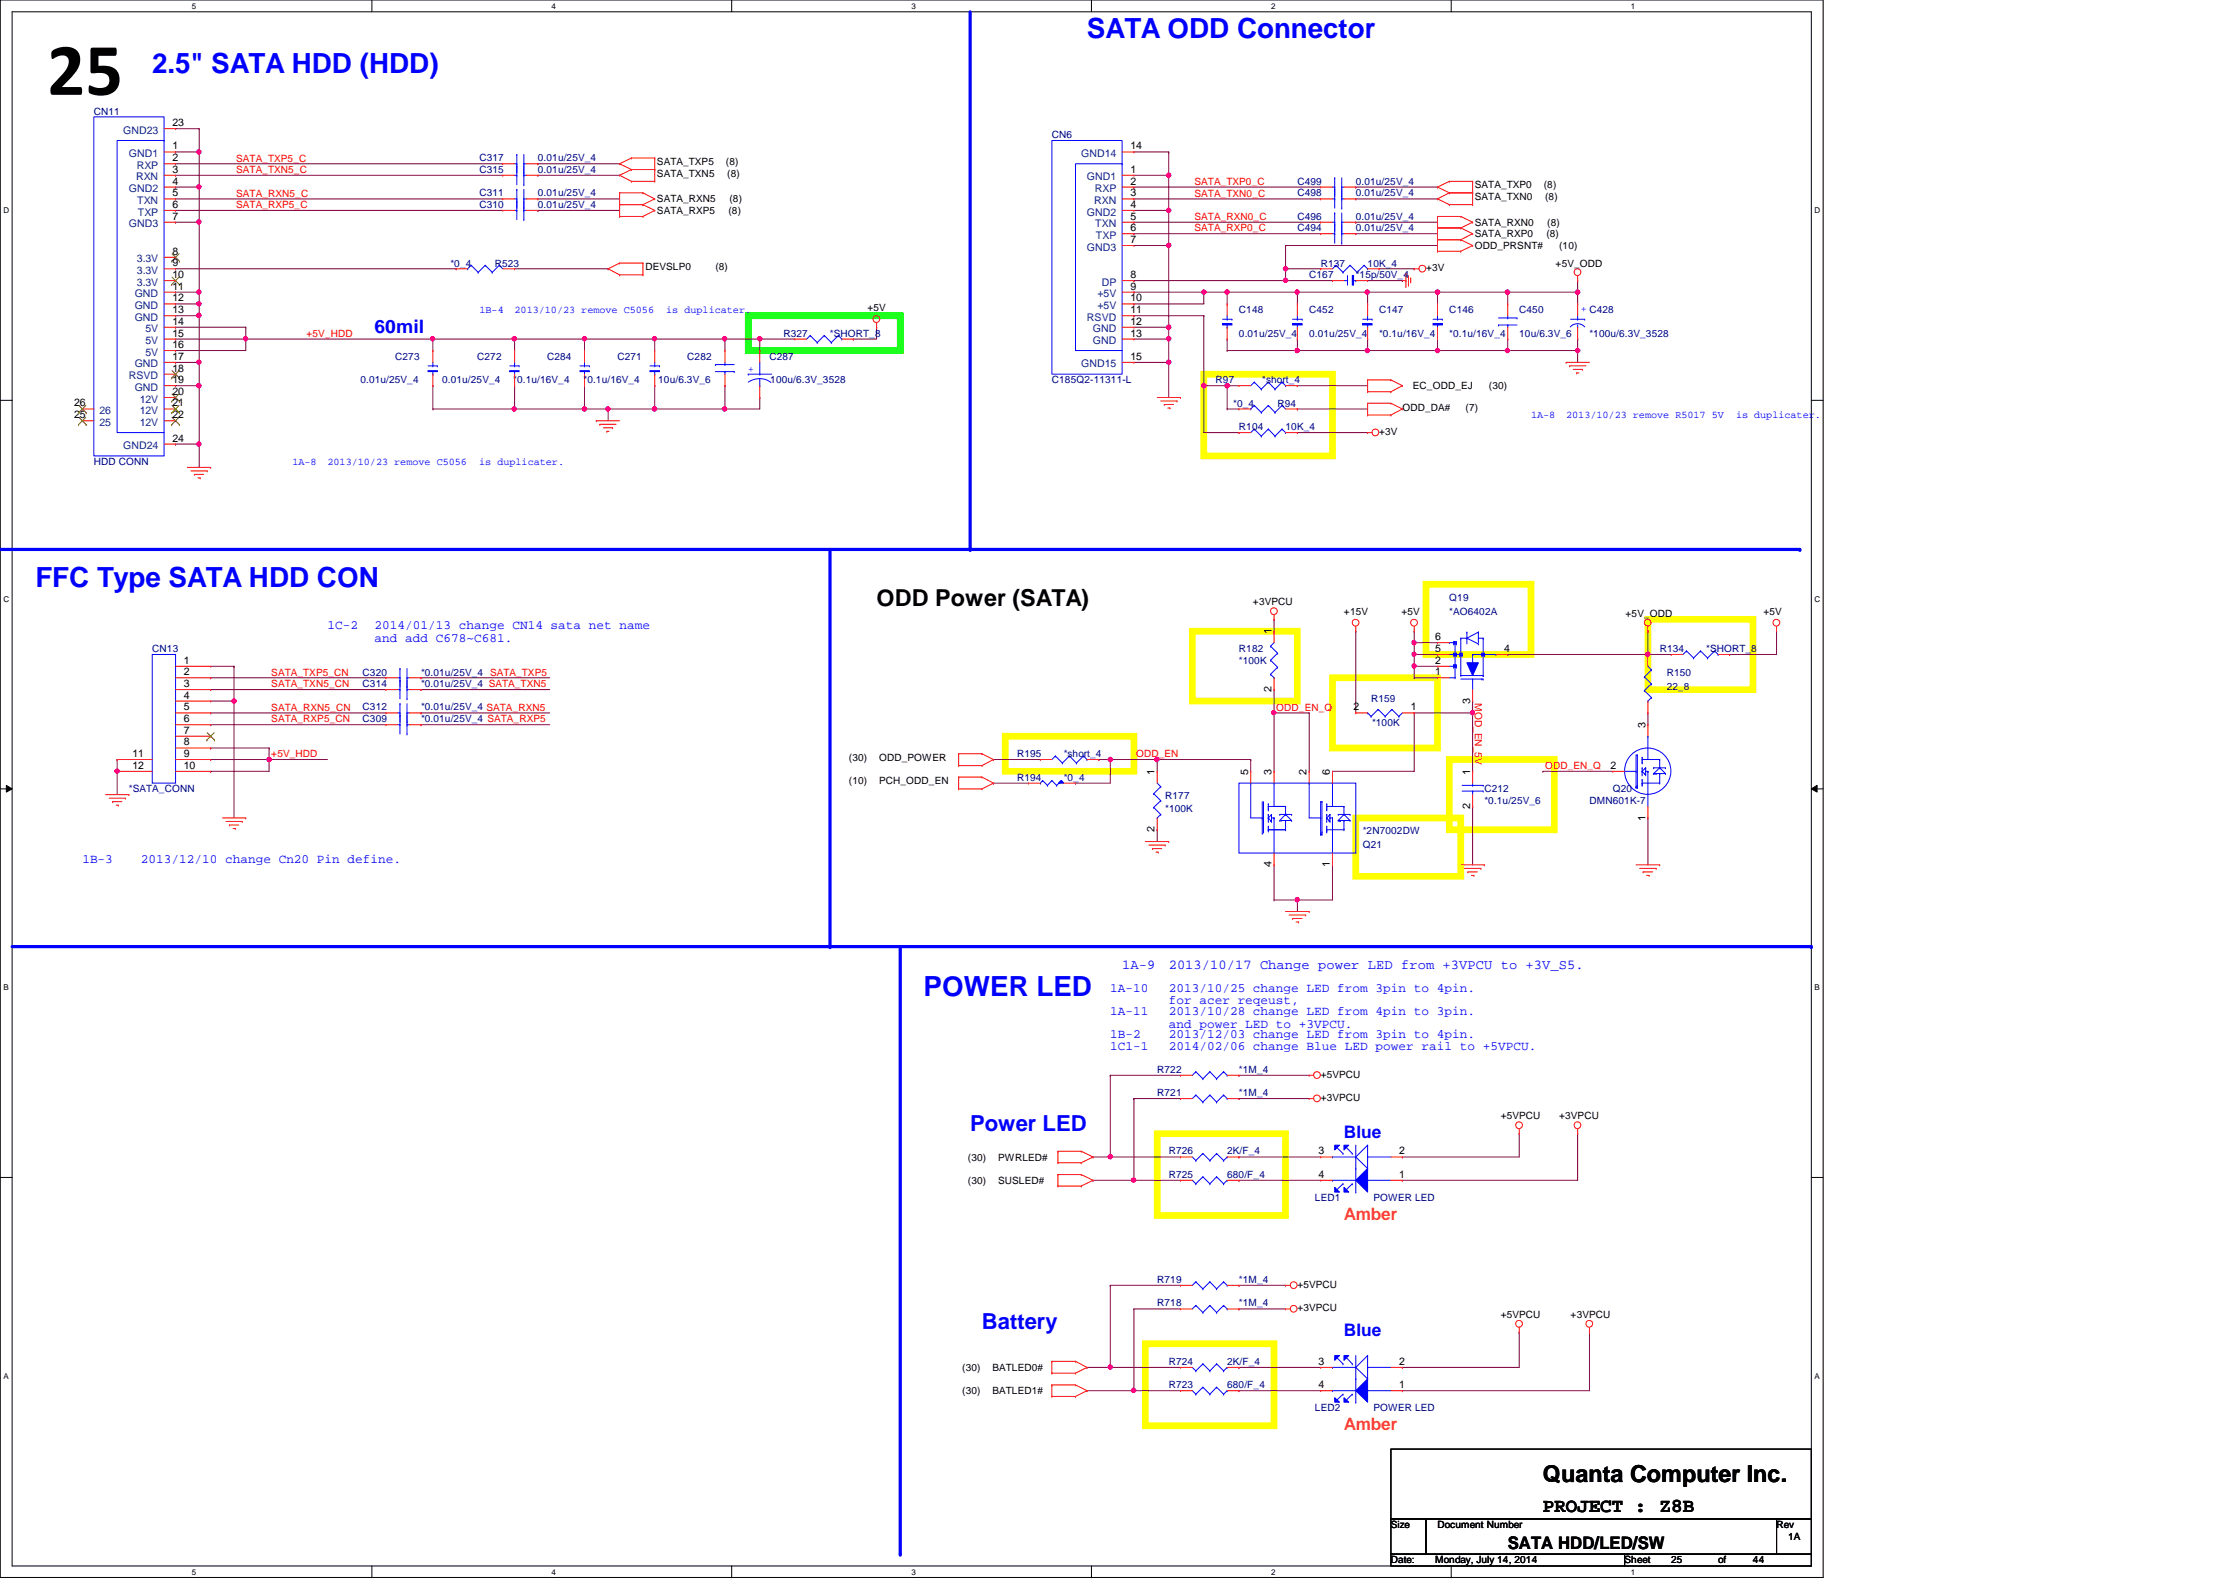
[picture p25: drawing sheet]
<svg xmlns="http://www.w3.org/2000/svg" width="297mm" height="210mm" viewBox="0 0 297 210" stroke-linecap="round" stroke-linejoin="round" font-family="sans-serif">
<defs><g id="words">
<text font-size="9.9" x="6.3" y="12.6">25</text>
<g font-size="3.7" fill="#00f">
<text x="144.1" y="5">SATA ODD Connector</text>
<text x="20.2" y="9.7">2.5&quot; SATA HDD (HDD)</text>
<text x="4.7" y="77.8">FFC Type SATA HDD CON</text>
<text x="122.5" y="132">POWER LED</text>
</g>
<g font-size="3.1">
<text x="116.2" y="80.3">ODD Power (SATA)</text>
<text x="204.6" y="196.6">Quanta Computer Inc.</text>
</g>
<g font-size="2.9" fill="#00f">
<text x="128.6" y="149.9">Power LED</text>
<text x="130.2" y="176.3">Battery</text>
</g>
<text font-size="2.6" x="204.6" y="200.5">PROJECT : Z8B</text>
<text font-size="2.5" fill="#00f" x="49.7" y="44.1">60mil</text>
<g font-size="2.3" fill="#00f">
<text x="178.2" y="150.9">Blue</text>
<text x="178.2" y="177.2">Blue</text>
</g>
<g font-size="2.3" fill="#ff8000">
<text x="178.2" y="161.7">Amber</text>
<text x="178.2" y="189.6">Amber</text>
</g>
<text font-size="2.3" x="199.9" y="205.4">SATA HDD/LED/SW</text>
<g font-size="1.8" fill="#00f">
<text x="148.8" y="128.5">1A-9</text>
<text x="155" y="128.5">2013/10/17 Change power LED from +3VPCU to +3V_S5.</text>
</g>
<g font-size="1.7" fill="#00f">
<text x="43.4" y="83.4">1C-2</text>
<text x="49.7" y="83.4">2014/01/13 change CN14 sata net name</text>
<text x="49.7" y="85.1">and add C678~C681.</text>
<text x="10.9" y="114.4">1B-3</text>
<text x="18.7" y="114.4">2013/12/10 change Cn20 Pin define.</text>
<text x="147.2" y="131.5">1A-10</text>
<text x="155" y="131.5">2013/10/25 change LED from 3pin to 4pin.</text>
<text x="147.2" y="137.7">1B-2</text>
<text x="147.2" y="134.6">1A-11</text>
<text x="155" y="133.2">for acer reqeust,</text>
<text x="155" y="137.7">2013/12/03 change LED from 3pin to 4pin.</text>
<text x="155" y="134.6">2013/10/28 change LED from 4pin to 3pin.</text>
<text x="155" y="136.3">and power LED to +3VPCU.</text>
<text x="147.2" y="139.2">1C1-1</text>
<text x="155" y="139.2">2014/02/06 change Blue LED power rail to +5VPCU.</text>
</g>
<g font-size="1.4" fill="#004080">
<text x="16.3" y="17.7">GND23</text>
<text x="17.1" y="20.8">GND1</text>
<text x="18.1" y="23.9">RXN</text>
<text x="18.2" y="22.4">RXP</text>
<text x="143.4" y="20.8">GND14</text>
<text x="144.1" y="23.9">GND1</text>
<text x="17.1" y="25.5">GND2</text>
<text x="18.2" y="27.1">TXN</text>
<text x="18.3" y="28.6">TXP</text>
<text x="144.1" y="28.6">GND2</text>
<text x="145.1" y="27.1">RXN</text>
<text x="145.2" y="25.5">RXP</text>
<text x="17.1" y="30.1">GND3</text>
<text x="18.2" y="34.8">3.3V</text>
<text x="144.1" y="33.2">GND3</text>
<text x="145.2" y="30.1">TXN</text>
<text x="145.3" y="31.7">TXP</text>
<text x="17.9" y="41">GND</text>
<text x="17.9" y="39.4">GND</text>
<text x="18.2" y="37.9">3.3V</text>
<text x="18.2" y="36.3">3.3V</text>
<text x="145.5" y="41">+5V</text>
<text x="145.5" y="39.4">+5V</text>
<text x="146.1" y="37.9">DP</text>
<text x="17.9" y="42.5">GND</text>
<text x="19.3" y="47.2">5V</text>
<text x="19.3" y="44.1">5V</text>
<text x="19.3" y="45.6">5V</text>
<text x="144.1" y="42.5">RSVD</text>
<text x="144.9" y="44.1">GND</text>
<text x="144.9" y="45.6">GND</text>
<text x="17.1" y="50.3">RSVD</text>
<text x="17.9" y="51.8">GND</text>
<text x="17.9" y="48.7">GND</text>
<text x="18.5" y="53.4">12V</text>
<text x="143.4" y="48.7">GND15</text>
<text x="13.2" y="56.5">25</text>
<text x="13.2" y="54.9">26</text>
<text x="16.3" y="59.6">GND24</text>
<text x="18.5" y="56.5">12V</text>
<text x="18.5" y="54.9">12V</text>
</g>
<g font-size="1.4">
<text x="22.9" y="16.7">23</text>
<text x="22.9" y="21.4">2</text>
<text x="22.9" y="22.9">3</text>
<text x="22.9" y="19.8">1</text>
<text x="149.9" y="22.9">1</text>
<text x="149.9" y="19.8">14</text>
<text x="22.9" y="27.6">6</text>
<text x="22.9" y="24.5">4</text>
<text x="22.9" y="29.1">7</text>
<text x="22.9" y="26">5</text>
<text x="149.9" y="27.6">4</text>
<text x="149.9" y="24.5">2</text>
<text x="149.9" y="29.1">5</text>
<text x="149.9" y="26">3</text>
<text x="22.9" y="33.8">8</text>
<text x="22.9" y="35.3">9</text>
<text x="149.9" y="30.6">6</text>
<text x="149.9" y="32.2">7</text>
<text x="22.9" y="40">12</text>
<text x="22.9" y="36.9">10</text>
<text x="22.9" y="41.5">13</text>
<text x="22.9" y="38.4">11</text>
<text x="149.9" y="40">10</text>
<text x="149.9" y="36.9">8</text>
<text x="149.9" y="41.5">11</text>
<text x="149.9" y="38.4">9</text>
<text x="22.9" y="46.1">16</text>
<text x="22.9" y="43.1">14</text>
<text x="22.9" y="47.7">17</text>
<text x="22.9" y="44.6">15</text>
<text x="149.9" y="43.1">12</text>
<text x="149.9" y="44.6">13</text>
<text x="149.9" y="47.7">15</text>
<text x="9.8" y="53.9">26</text>
<text x="22.9" y="52.4">20</text>
<text x="22.9" y="49.3">18</text>
<text x="22.9" y="53.9">21</text>
<text x="22.9" y="50.8">19</text>
<text x="9.8" y="55.5">25</text>
<text x="22.9" y="55.5">22</text>
<text x="22.9" y="58.5">24</text>
<text x="24.4" y="88">1</text>
<text x="24.4" y="89.5">2</text>
<text x="168.6" y="84.1" transform="rotate(-90 168.6 84.1)">1</text>
<text x="190.3" y="84.9">6</text>
<text x="190.3" y="86.4">5</text>
<text x="190.3" y="88">2</text>
<text x="190.3" y="89.5">1</text>
<text x="199.5" y="86.4">4</text>
<text x="24.4" y="91.1">3</text>
<text x="24.4" y="92.6">4</text>
<text x="24.4" y="94.2">5</text>
<text x="24.4" y="95.8">6</text>
<text x="168.6" y="91.8" transform="rotate(-90 168.6 91.8)">2</text>
<text x="179.5" y="94.2">2</text>
<text x="187.1" y="94.2">1</text>
<text x="194.9" y="93.3" transform="rotate(-90 194.9 93.3)">3</text>
<text x="17.6" y="100.4">11</text>
<text x="17.6" y="101.9">12</text>
<text x="24.4" y="97.3">7</text>
<text x="24.4" y="98.8">8</text>
<text x="24.4" y="100.4">9</text>
<text x="24.4" y="101.9">10</text>
<text x="213.6" y="101.9">2</text>
<text x="218.2" y="96.5" transform="rotate(-90 218.2 96.5)">3</text>
<text x="153.1" y="102.7" transform="rotate(-90 153.1 102.7)">1</text>
<text x="165.5" y="102.7" transform="rotate(-90 165.5 102.7)">5</text>
<text x="168.6" y="102.7" transform="rotate(-90 168.6 102.7)">3</text>
<text x="173.3" y="102.7" transform="rotate(-90 173.3 102.7)">2</text>
<text x="176.4" y="102.7" transform="rotate(-90 176.4 102.7)">6</text>
<text x="194.9" y="107.3" transform="rotate(-90 194.9 107.3)">2</text>
<text x="194.9" y="102.7" transform="rotate(-90 194.9 102.7)">1</text>
<text x="153.1" y="110.4" transform="rotate(-90 153.1 110.4)">2</text>
<text x="218.2" y="108.8" transform="rotate(-90 218.2 108.8)">1</text>
<text x="168.6" y="115" transform="rotate(-90 168.6 115)">4</text>
<text x="176.4" y="115" transform="rotate(-90 176.4 115)">1</text>
<text x="174.8" y="153.1">3</text>
<text x="185.5" y="153.1">2</text>
<text x="174.8" y="156.2">4</text>
<text x="185.5" y="156.2">1</text>
<text x="174.8" y="181">3</text>
<text x="174.8" y="184.1">4</text>
<text x="185.5" y="184.1">1</text>
<text x="185.5" y="181">2</text>
</g>
<g font-size="1.4" fill="#00f">
<text x="63.6" y="41.4">1B-4</text>
<text x="68.2" y="41.4">2013/10/23 remove C5056</text>
<text x="88.3" y="41.4">is duplicater.</text>
<text x="210.4" y="41.4" transform="rotate(-90 210.4 41.4)">+</text>
<text x="99.2" y="49.4">+</text>
<text x="203" y="55.4">1A-8</text>
<text x="207.7" y="55.4">2013/10/23 remove R5017 5V</text>
<text x="230.2" y="55.4">is duplicater.</text>
<text x="38.8" y="61.6">1A-8</text>
<text x="43.4" y="61.6">2013/10/23 remove C5056</text>
<text x="63.5" y="61.6">is duplicater.</text>
</g>
<text font-size="1.4" fill="#f00" x="195.6" y="93.3" transform="rotate(90 195.6 93.3)">MOD_EN_5V</text>
<g font-size="1.3" fill="#000080">
<text x="12.4" y="15.2">CN11</text>
<text x="63.6" y="21.4">C317</text>
<text x="63.6" y="22.9">C315</text>
<text x="71.3" y="21.4">0.01u/25V_4</text>
<text x="71.3" y="22.9">0.01u/25V_4</text>
<text x="139.5" y="18.3">CN6</text>
<text x="63.6" y="26">C311</text>
<text x="63.6" y="27.6">C310</text>
<text x="71.3" y="26">0.01u/25V_4</text>
<text x="71.3" y="27.6">0.01u/25V_4</text>
<text x="172" y="26">C498</text>
<text x="172" y="29.1">C496</text>
<text x="172" y="24.5">C499</text>
<text x="179.8" y="26">0.01u/25V_4</text>
<text x="179.8" y="29.1">0.01u/25V_4</text>
<text x="179.8" y="24.5">0.01u/25V_4</text>
<text x="59.7" y="35.3">*0_4</text>
<text x="65.6" y="35.3">R523</text>
<text x="172" y="30.7">C494</text>
<text x="175.1" y="35.3">R137</text>
<text x="179.8" y="30.7">0.01u/25V_4</text>
<text x="181.4" y="35.3">10K_4</text>
<text x="164.3" y="41.5">C148</text>
<text x="173.6" y="41.5">C452</text>
<text x="173.6" y="36.9">C167</text>
<text x="179.8" y="36.9">*15p/50V_4</text>
<text x="182.9" y="41.5">C147</text>
<text x="192.2" y="41.5">C146</text>
<text x="201.5" y="41.5">C450</text>
<text x="210.8" y="41.5">C428</text>
<text x="52.4" y="47.7">C273</text>
<text x="63.3" y="47.7">C272</text>
<text x="72.6" y="47.7">C284</text>
<text x="81.9" y="47.7">C271</text>
<text x="91.1" y="47.7">C282</text>
<text x="102" y="47.7">C287</text>
<text x="103.9" y="44.6">R327</text>
<text x="110.1" y="44.6">*SHORT_8</text>
<text x="164.3" y="44.6">0.01u/25V_4</text>
<text x="173.6" y="44.6">0.01u/25V_4</text>
<text x="182.9" y="44.6">*0.1u/16V_4</text>
<text x="192.2" y="44.6">*0.1u/16V_4</text>
<text x="201.5" y="44.6">10u/6.3V_6</text>
<text x="210.8" y="44.6">*100u/6.3V_3528</text>
<text x="47.8" y="50.8">0.01u/25V_4</text>
<text x="58.6" y="50.8">0.01u/25V_4</text>
<text x="68.1" y="50.8">*0.1u/16V_4</text>
<text x="77.4" y="50.8">*0.1u/16V_4</text>
<text x="87.3" y="50.8">10u/6.3V_6</text>
<text x="102.1" y="50.8">100u/6.3V_3528</text>
<text x="139.5" y="50.8">C185Q2-11311-L</text>
<text x="161.2" y="50.8">R97</text>
<text x="163.5" y="53.9">*0_4</text>
<text x="167.4" y="50.8">*short_4</text>
<text x="169.4" y="53.9">R94</text>
<text x="164.3" y="57">R104</text>
<text x="170.5" y="57">10K_4</text>
<text x="12.4" y="61.7">HDD CONN</text>
<text x="192.2" y="79.6">Q19</text>
<text x="192.2" y="81.5">*AO6402A</text>
<text x="20.2" y="86.4">CN13</text>
<text x="48.1" y="89.6">C320</text>
<text x="55.8" y="89.6">*0.01u/25V_4 SATA_TXP5</text>
<text x="164.3" y="86.4">R182</text>
<text x="164.3" y="88">*100K</text>
<text x="220.1" y="86.4">R134</text>
<text x="221" y="89.6">R150</text>
<text x="226.3" y="86.4">*SHORT_8</text>
<text x="48.1" y="95.8">C309</text>
<text x="48.1" y="91.1">C314</text>
<text x="48.1" y="94.2">C312</text>
<text x="55.8" y="95.8">*0.01u/25V_4 SATA_RXP5</text>
<text x="55.8" y="91.1">*0.01u/25V_4 SATA_TXN5</text>
<text x="55.8" y="94.2">*0.01u/25V_4 SATA_RXN5</text>
<text x="181.8" y="93.1">R159</text>
<text x="221" y="91.4">22_8</text>
<text x="134.9" y="100.4">R195</text>
<text x="141.1" y="100.4">*short_4</text>
<text x="181.9" y="96.2">*100K</text>
<text x="17.1" y="105.1">*SATA_CONN</text>
<text x="134.9" y="103.5">R194</text>
<text x="141.1" y="103.5">*0_4</text>
<text x="154.5" y="106">R177</text>
<text x="154.5" y="107.7">*100K</text>
<text x="196.8" y="105.1">C212</text>
<text x="196.8" y="106.6">*0.1u/25V_6</text>
<text x="210.8" y="106.6">DMN601K-7</text>
<text x="213.9" y="105.1">Q20</text>
<text x="180.7" y="112.5">Q21</text>
<text x="180.7" y="110.6">*2N7002DW</text>
<text x="153.5" y="142.2">R722</text>
<text x="164.3" y="142.2">*1M_4</text>
<text x="153.5" y="145.3">R721</text>
<text x="164.3" y="145.3">*1M_4</text>
<text x="155" y="153.1">R726</text>
<text x="162.7" y="153.1">2K/F_4</text>
<text x="155" y="156.2">R725</text>
<text x="162.7" y="156.2">680/F_4</text>
<text x="174.4" y="159.3">LED1</text>
<text x="182.1" y="159.3">POWER LED</text>
<text x="153.5" y="170.1">R719</text>
<text x="153.5" y="173.2">R718</text>
<text x="164.3" y="170.1">*1M_4</text>
<text x="164.3" y="173.2">*1M_4</text>
<text x="155" y="181">R724</text>
<text x="155" y="184.1">R723</text>
<text x="162.7" y="181">2K/F_4</text>
<text x="162.7" y="184.1">680/F_4</text>
<text x="174.4" y="187.2">LED2</text>
<text x="182.1" y="187.2">POWER LED</text>
</g>
<g font-size="1.3" fill="#f00">
<text x="31.3" y="21.4">SATA_TXP5_C</text>
<text x="31.3" y="22.9">SATA_TXN5_C</text>
<text x="31.3" y="27.6">SATA_RXP5_C</text>
<text x="31.3" y="26.1">SATA_RXN5_C</text>
<text x="158.4" y="26.1">SATA_TXN0_C</text>
<text x="158.4" y="24.5">SATA_TXP0_C</text>
<text x="158.4" y="29.2">SATA_RXN0_C</text>
<text x="158.4" y="30.7">SATA_RXP0_C</text>
<text x="40.6" y="44.7">+5V_HDD</text>
<text x="36" y="89.6">SATA_TXP5_CN</text>
<text x="36" y="91.1">SATA_TXN5_CN</text>
<text x="36" y="95.8">SATA_RXP5_CN</text>
<text x="36" y="94.2">SATA_RXN5_CN</text>
<text x="169.2" y="94.2">ODD_EN_Q</text>
<text x="36" y="100.4">+5V_HDD</text>
<text x="150.7" y="100.4">ODD_EN</text>
<text x="204.9" y="102">ODD_EN_Q</text>
</g>
<g font-size="1.3">
<text x="87.1" y="21.8">SATA_TXP5</text>
<text x="87.1" y="23.4">SATA_TXN5</text>
<text x="96.3" y="21.8">(8)</text>
<text x="96.4" y="23.4">(8)</text>
<text x="87.1" y="28.4">SATA_RXP5</text>
<text x="87.1" y="26.8">SATA_RXN5</text>
<text x="96.6" y="28.4">(8)</text>
<text x="96.7" y="26.8">(8)</text>
<text x="195.6" y="29.9">SATA_RXN0</text>
<text x="195.6" y="26.5">SATA_TXN0</text>
<text x="195.6" y="24.9">SATA_TXP0</text>
<text x="204.7" y="24.9">(8)</text>
<text x="204.9" y="26.5">(8)</text>
<text x="205.2" y="29.9">(8)</text>
<text x="85.6" y="35.8">DEVSLP0</text>
<text x="94.9" y="35.8">(8)</text>
<text x="189.1" y="35.9">+3V</text>
<text x="195.6" y="31.5">SATA_RXP0</text>
<text x="195.6" y="33">ODD_PRSNT#</text>
<text x="205.1" y="31.5">(8)</text>
<text x="206.3" y="35.3">+5V_ODD</text>
<text x="206.8" y="33">(10)</text>
<text x="115" y="41.2">+5V</text>
<text x="187.4" y="51.6">EC_ODD_EJ</text>
<text x="197.4" y="51.6">(30)</text>
<text x="182.9" y="57.7">+3V</text>
<text x="186" y="54.5">ODD_DA#</text>
<text x="194.3" y="54.5">(7)</text>
<text x="166.2" y="80.3">+3VPCU</text>
<text x="178.2" y="81.5">+15V</text>
<text x="185.8" y="81.5">+5V</text>
<text x="215.6" y="81.8">+5V_ODD</text>
<text x="233.8" y="81.5">+5V</text>
<text x="112.6" y="100.9">(30)</text>
<text x="116.6" y="100.9">ODD_POWER</text>
<text x="112.6" y="104">(10)</text>
<text x="116.6" y="104">PCH_ODD_EN</text>
<text x="175.1" y="142.9">+5VPCU</text>
<text x="175.1" y="146">+3VPCU</text>
<text x="199" y="148.4">+5VPCU</text>
<text x="206.8" y="148.4">+3VPCU</text>
<text x="128.4" y="153.9">(30)</text>
<text x="132.4" y="153.9">PWRLED#</text>
<text x="128.4" y="157">(30)</text>
<text x="132.4" y="157">SUSLED#</text>
<text x="172" y="170.7">+5VPCU</text>
<text x="172" y="173.9">+3VPCU</text>
<text x="199" y="174.8">+5VPCU</text>
<text x="208.3" y="174.8">+3VPCU</text>
<text x="127.6" y="184.9">(30)</text>
<text x="127.6" y="181.7">(30)</text>
<text x="131.6" y="184.9">BATLED1#</text>
<text x="131.6" y="181.7">BATLED0#</text>
<text x="184.4" y="202.6">Size</text>
<text x="190.6" y="202.6">Document Number</text>
<text x="235.6" y="202.6">Rev</text>
<text x="184.4" y="207.3">Date:</text>
<text x="190.3" y="207.3">Monday, July 14, 2014</text>
<text x="215.4" y="207.3">Sheet</text>
<text x="221.6" y="207.3">25</text>
<text x="227.8" y="207.3">of</text>
<text x="232.4" y="207.3">44</text>
<text x="237.1" y="204.2">1A</text>
</g>
<g font-size="1.1">
<text x="25.4" y="1.2">5</text>
<text x="73.1" y="1.2">4</text>
<text x="120.9" y="1.2">3</text>
<text x="168.6" y="1.2">2</text>
<text x="216.3" y="1.2">1</text>
<text x=".5" y="28.3">D</text>
<text x="240.6" y="28.3">D</text>
<text x=".5" y="79.8">C</text>
<text x="240.6" y="79.8">C</text>
<text x=".5" y="131.3">B</text>
<text x="240.6" y="131.3">B</text>
<text x=".5" y="182.8">A</text>
<text x="240.6" y="182.8">A</text>
<text x="25.4" y="208.8">5</text>
<text x="73.1" y="208.8">4</text>
<text x="120.9" y="208.8">3</text>
<text x="168.6" y="208.8">2</text>
<text x="216.3" y="208.8">1</text>
</g>
</g></defs>
<path d="M0 0h241.8v209.2h-241.8zM1.6 1.6h238.6v206h-238.6z" fill="none" stroke="#000" stroke-width=".13"/>
<g fill="#fff">
<path d="M25.4 .2h.6v1.2h-.6z"/>
<path d="M25.4 207.9h.6v1.1h-.6z"/>
</g>
<path d="M49.3 0v1.6M49.3 207.6v1.6" fill="none" stroke="#000" stroke-width=".13"/>
<g fill="#fff">
<path d="M73.1 .2h.6v1.2h-.6z"/>
<path d="M73.1 207.9h.6v1.1h-.6z"/>
</g>
<path d="M97 0v1.6M97 207.6v1.6" fill="none" stroke="#000" stroke-width=".13"/>
<g fill="#fff">
<path d="M120.9 .2h.6v1.2h-.6z"/>
<path d="M120.9 207.9h.6v1.1h-.6z"/>
</g>
<path d="M144.7 0v1.6M144.7 207.6v1.6" fill="none" stroke="#000" stroke-width=".13"/>
<g fill="#fff">
<path d="M168.6 .2h.6v1.2h-.6z"/>
<path d="M168.6 207.9h.6v1.1h-.6z"/>
</g>
<path d="M192.4 0v1.6M192.4 207.6v1.6" fill="none" stroke="#000" stroke-width=".13"/>
<g fill="#fff">
<path d="M216.3 .2h.6v1.2h-.6z"/>
<path d="M216.3 207.9h.6v1.1h-.6z"/>
<path d="M.5 27.3h.7v1.2h-.7z"/>
<path d="M240.6 27.3h.8v1.2h-.8z"/>
<path d="M.5 78.8h.7v1.2h-.7z"/>
<path d="M240.6 78.8h.8v1.2h-.8z"/>
</g>
<path d="M0 53.1h1.6M240.2 53.1h1.6" fill="none" stroke="#000" stroke-width=".13"/>
<g fill="#fff">
<path d="M.5 130.3h.7v1.2h-.7z"/>
<path d="M240.6 130.3h.7v1.2h-.7z"/>
</g>
<path d="M0 104.6h1.6M.8 104.1l.8 .5-.8 .4zM240.2 104.6l.8-.5v.9zM240.2 104.6h1.6" fill="none" stroke="#000" stroke-width=".13"/>
<path d="M.8 104.1l.8 .5-.8 .4zM240.2 104.6l.8-.5v.9z" fill="#000"/>
<g fill="#fff">
<path d="M.5 181.9h.7v1.1h-.7z"/>
<path d="M240.6 181.9h.7v1.1h-.7z"/>
</g>
<path d="M0 156.1h1.6M240.2 156.1h1.6" fill="none" stroke="#000" stroke-width=".13"/>
<path d="M1.6 125.5h238.6" fill="none" stroke="#00f" stroke-width=".42"/>
<circle cx="240.2" cy="125.5" r=".21" fill="#00f"/>
<path d="M110.1 72.9v52.6" fill="none" stroke="#00f" stroke-width=".42"/>
<circle cx="110.1" cy="125.5" r=".21" fill="#00f"/>
<path d="M128.6 1.6v71.3" fill="none" stroke="#00f" stroke-width=".42"/>
<circle cx="128.6" cy="72.9" r=".21" fill="#00f"/>
<path d="M119.4 125.5v80.6" fill="none" stroke="#00f" stroke-width=".42"/>
<circle cx="119.4" cy="206.1" r=".21" fill="#00f"/>
<path d="M0 72.9h238.7" fill="none" stroke="#00f" stroke-width=".42"/>
<circle cx="238.7" cy="72.9" r=".21" fill="#00f"/>
<path d="M99.2 41.9h20.2v4.6h-20.2z" fill="none" stroke="#0f0" stroke-width=".89"/>
<path d="M159.6 49.6h17.1v10.9h-17.1zM189.1 77.5h13.9v9.3h-13.9zM133.3 97.6h17.1v4.7h-17.1zM158.1 83.7h13.9v9.3h-13.9zM176.7 89.9h13.9v9.3h-13.9zM218.5 82.1h13.9v9.3h-13.9zM179.8 108.5h13.9v7.7h-13.9zM192.2 100.7h13.9v9.3h-13.9zM153.5 150.3h17v10.9h-17zM151.9 178.2h17v10.9h-17z" fill="none" stroke="#ff0" stroke-width=".89"/>
<path d="M15.5 102.3h.1M15.5 102.3v3.1M186 184.4h.1M186 184.4h24.8" fill="none" stroke="#800040" stroke-width=".13"/>
<circle cx="15.5" cy="102.3" r=".29" fill="#f0f"/>
<circle cx="15.5" cy="102.3" r=".29" fill="none" stroke="#f0f" stroke-width=".13"/>
<g fill="none" stroke="#800040" stroke-width=".13">
<path d="M23.3 17.1h.1M23.3 17.1h3.1M26.4 17.1h.1M26.4 17.1v3.1M23.3 21.7h.1M23.3 23.2h.1M23.3 21.7h43.4M23.3 23.2h43.4M71.3 21.7h.1M71.3 23.2h.1M71.3 21.7h10.9M71.3 23.2h10.9"/>
<path d="M80.6 54.2h.1M80.6 54.2h6.2M162.7 51.1h.1M162.7 51.1v3.1M186 153.4h.1M201.5 150.3h.1M201.5 150.3v3.1h-15.5M201.5 176.7h.1M201.5 176.7v4.6h-15.5M186 181.3h.1"/>
</g>
<circle cx="162.7" cy="51.1" r=".3" fill="#f0f"/>
<circle cx="162.7" cy="51.1" r=".3" fill="none" stroke="#f0f" stroke-width=".13"/>
<path d="M159.6 51.1h.1M159.6 51.1v6.3M162.7 51.1h.1M162.7 54.2h.1M162.7 51.1h1.6M162.7 54.2h1.6M172 51.1h.1M172 54.2h.1M172 51.1h9.4M172 54.2h9.4" fill="none" stroke="#800040" stroke-width=".13"/>
<circle cx="159.6" cy="51.1" r=".3" fill="#f0f"/>
<circle cx="159.6" cy="51.1" r=".3" fill="none" stroke="#f0f" stroke-width=".13"/>
<path d="M23.3 27.9h.1M23.3 26.4h.1M23.3 27.9h43.4M23.3 26.4h43.4M71.3 27.9h.1M71.3 26.4h.1M71.3 27.9h10.9M71.3 26.4h10.9M150.4 38.7h.1M150.4 38.7h9.2M159.6 51.1h.1M159.6 51.1h3.1" fill="none" stroke="#800040" stroke-width=".13"/>
<circle cx="159.6" cy="38.7" r=".3" fill="#f0f"/>
<circle cx="159.6" cy="38.7" r=".3" fill="none" stroke="#f0f" stroke-width=".13"/>
<g fill="none" stroke="#800040" stroke-width=".13">
<path d="M150.4 26.4h.1M150.4 24.8h.1M150.4 26.4h24.7M150.4 24.8h24.7M150.4 20.2h4.6M155 20.2h.1M155 20.2v3M162.7 38.7h.1M162.7 38.7h9.3M199.9 38.7h.1M199.9 38.7h9.3M155 48h.1"/>
<path d="M155 43.4h.1M155 43.4v1.6M155 48v4.7M162.7 46.5h.1M162.7 46.5h9.3"/>
</g>
<circle cx="172" cy="38.7" r=".29" fill="#f0f"/>
<circle cx="172" cy="38.7" r=".29" fill="none" stroke="#f0f" stroke-width=".13"/>
<circle cx="162.7" cy="38.7" r=".3" fill="#f0f"/>
<circle cx="162.7" cy="38.7" r=".3" fill="none" stroke="#f0f" stroke-width=".13"/>
<path d="M150.4 31h.1M150.4 31h24.7M159.6 38.7h.1M159.6 38.7h3.1M159.6 38.7v1.6M179.8 31h.1M179.8 31h10.8M199.9 46.5h.1M199.9 46.5h9.3" fill="none" stroke="#800040" stroke-width=".13"/>
<circle cx="209.2" cy="46.5" r=".3" fill="#f0f"/>
<circle cx="209.2" cy="46.5" r=".3" fill="none" stroke="#f0f" stroke-width=".13"/>
<circle cx="199.9" cy="46.5" r=".3" fill="#f0f"/>
<circle cx="199.9" cy="46.5" r=".3" fill="none" stroke="#f0f" stroke-width=".13"/>
<path d="M181.4 46.5h.1M181.4 46.5h18.5M190.6 46.5h.1" fill="none" stroke="#800040" stroke-width=".13"/>
<circle cx="190.6" cy="46.5" r=".3" fill="#f0f"/>
<circle cx="190.6" cy="46.5" r=".3" fill="none" stroke="#f0f" stroke-width=".13"/>
<circle cx="181.3" cy="46.5" r=".3" fill="#f0f"/>
<circle cx="181.3" cy="46.5" r=".3" fill="none" stroke="#f0f" stroke-width=".13"/>
<path d="M179.8 29.5h.1M179.8 29.5h10.8M190.6 38.7h.1M190.6 38.7v1.6M150.4 48h4.6M155 45h.1M155 48h.1M155 45v3M209.2 45h.1M209.2 45v1.5" fill="none" stroke="#800040" stroke-width=".13"/>
<circle cx="155" cy="48" r=".29" fill="#f0f"/>
<circle cx="155" cy="48" r=".29" fill="none" stroke="#f0f" stroke-width=".13"/>
<path d="M150.4 29.5h.1M150.4 29.5h24.7M209.2 38.7h.1M209.2 38.7v1.6M150.4 40.3h.1M150.4 40.3h9.2M181.4 45h.1M181.4 45v1.5" fill="none" stroke="#800040" stroke-width=".13"/>
<circle cx="209.2" cy="38.7" r=".3" fill="#f0f"/>
<circle cx="209.2" cy="38.7" r=".3" fill="none" stroke="#f0f" stroke-width=".13"/>
<path d="M162.7 38.7h.1M162.7 38.7v1.6M172 38.7h.1M172 38.7v1.6M172 38.7h9.4M181.4 38.7h.1M181.4 38.7v1.6M190.6 38.7h.1M190.6 38.7h9.3M199.9 38.7h.1M199.9 38.7v1.6" fill="none" stroke="#800040" stroke-width=".13"/>
<circle cx="199.9" cy="38.7" r=".3" fill="#f0f"/>
<circle cx="199.9" cy="38.7" r=".3" fill="none" stroke="#f0f" stroke-width=".13"/>
<path d="M179.8 26.4h.1M179.8 26.4h10.8M172 46.5h.1M172 46.5h9.4" fill="none" stroke="#800040" stroke-width=".13"/>
<circle cx="172" cy="46.5" r=".29" fill="#f0f"/>
<circle cx="172" cy="46.5" r=".29" fill="none" stroke="#f0f" stroke-width=".13"/>
<path d="M181.4 38.7h.1M181.4 38.7h9.2" fill="none" stroke="#800040" stroke-width=".13"/>
<circle cx="190.6" cy="38.7" r=".3" fill="#f0f"/>
<circle cx="190.6" cy="38.7" r=".3" fill="none" stroke="#f0f" stroke-width=".13"/>
<circle cx="181.3" cy="38.7" r=".3" fill="#f0f"/>
<circle cx="181.3" cy="38.7" r=".3" fill="none" stroke="#f0f" stroke-width=".13"/>
<path d="M150.4 43.4h4.6M155 43.4h.1M162.7 45h.1M162.7 45v1.5M172 45h.1M172 45v1.5M190.6 45h.1M190.6 45v1.5M199.9 45h.1M199.9 45v1.5M209.2 46.5h.1M209.2 46.5v1.5" fill="none" stroke="#800040" stroke-width=".13"/>
<circle cx="155" cy="43.4" r=".3" fill="#f0f"/>
<circle cx="155" cy="43.4" r=".3" fill="none" stroke="#f0f" stroke-width=".13"/>
<path d="M150.4 23.2h4.6M150.4 27.9h4.6M150.4 32.6h4.6M155 23.2h.1M155 27.9h.1M155 32.6h.1" fill="none" stroke="#800040" stroke-width=".13"/>
<circle cx="155" cy="32.5" r=".29" fill="#f0f"/>
<circle cx="155" cy="32.5" r=".29" fill="none" stroke="#f0f" stroke-width=".13"/>
<path d="M155 23.2h.1M155 23.2v4.7" fill="none" stroke="#800040" stroke-width=".13"/>
<circle cx="155" cy="27.9" r=".3" fill="#f0f"/>
<circle cx="155" cy="27.9" r=".3" fill="none" stroke="#f0f" stroke-width=".13"/>
<circle cx="155" cy="23.2" r=".3" fill="#f0f"/>
<circle cx="155" cy="23.2" r=".3" fill="none" stroke="#f0f" stroke-width=".13"/>
<path d="M170.5 37.2h.1M170.5 37.2h6.2M179.8 24.8h.1M179.8 24.8h10.8M181.4 37.2h4.6M186 37.2h.1M150.4 41.9h.1M150.4 41.9h9.2M150.4 45h4.6M155 45h.1" fill="none" stroke="#800040" stroke-width=".13"/>
<circle cx="155" cy="44.9" r=".3" fill="#f0f"/>
<circle cx="155" cy="44.9" r=".3" fill="none" stroke="#f0f" stroke-width=".13"/>
<path d="M209.2 37.2h.1M209.2 37.2v1.5M27.9 99.2h.1M27.9 91.4h.1M27.9 89.9h.1M27.9 99.2h7.8M27.9 91.4h23.3M27.9 89.9h23.3M31 93h.1M31 93v15.5M35.7 99.2h.1M35.7 99.2v1.5" fill="none" stroke="#800040" stroke-width=".13"/>
<circle cx="31" cy="93" r=".3" fill="#f0f"/>
<circle cx="31" cy="93" r=".3" fill="none" stroke="#f0f" stroke-width=".13"/>
<path d="M27.9 96.1h.1M27.9 94.5h.1M27.9 93h3.1M27.9 96.1h23.3M27.9 94.5h23.3M31 88.3h.1M31 93h.1M31 88.3v4.7M27.9 100.7h.1M27.9 100.7h7.8" fill="none" stroke="#800040" stroke-width=".13"/>
<circle cx="35.7" cy="100.7" r=".3" fill="#f0f"/>
<circle cx="35.7" cy="100.7" r=".3" fill="none" stroke="#f0f" stroke-width=".13"/>
<path d="M26.4 51.1h.1M26.4 51.1v7.8M159.6 57.4h4.7M164.3 57.4h.1M172 57.4h.1M172 57.4h9.4M27.9 88.3h3.1M31 88.3h.1M27.9 102.3h.1M35.7 100.7h.1M35.7 100.7v1.6h-7.8M35.7 100.7h7.7" fill="none" stroke="#800040" stroke-width=".13"/>
<circle cx="26.4" cy="58.9" r=".3" fill="#f0f"/>
<circle cx="26.4" cy="58.9" r=".3" fill="none" stroke="#f0f" stroke-width=".13"/>
<circle cx="26.4" cy="51.1" r=".3" fill="#f0f"/>
<circle cx="26.4" cy="51.1" r=".3" fill="none" stroke="#f0f" stroke-width=".13"/>
<path d="M23.3 58.9h.1M23.3 58.9h3.1M187.5 85.2h.1M187.5 94.5h.1M187.5 85.2h3.1M187.5 94.5h7.8M165.9 100.7h.1M165.9 100.7v1.6M176.7 114.7h.1M176.7 114.7v4.6" fill="none" stroke="#800040" stroke-width=".13"/>
<circle cx="195.2" cy="94.5" r=".29" fill="#f0f"/>
<circle cx="195.2" cy="94.5" r=".29" fill="none" stroke="#f0f" stroke-width=".13"/>
<g fill="none" stroke="#800040" stroke-width=".13">
<path d="M168.9 94.5h.1M168.9 94.5v7.8M187.5 85.2h.1M187.5 88.3h.1M187.5 86.8h.1M187.5 83.7h.1M187.5 83.7v3.1M187.5 88.3v1.6M187.5 86.8h3.1M168.9 114.7h.1M168.9 114.7v4.6M172 119.3h.1"/>
<path d="M172 119.3h4.7M172 119.3v1.6M176.7 102.3h.1M176.7 102.3h10.8"/>
</g>
<circle cx="187.5" cy="85.2" r=".29" fill="#f0f"/>
<circle cx="187.5" cy="85.2" r=".29" fill="none" stroke="#f0f" stroke-width=".13"/>
<path d="M168.9 94.5h.1M168.9 94.5h4.7M187.5 89.9h.1M187.5 89.9h3.1" fill="none" stroke="#800040" stroke-width=".13"/>
<circle cx="168.9" cy="94.5" r=".29" fill="#f0f"/>
<circle cx="168.9" cy="94.5" r=".29" fill="none" stroke="#f0f" stroke-width=".13"/>
<path d="M179.8 83.7h.1M179.8 83.7v10.8M187.5 86.8h.1M187.5 86.8v1.5M218.5 86.8h.1M218.5 86.8h3.1M229.4 86.8h.1M235.6 83.7h.1M235.6 83.7v3.1h-6.2" fill="none" stroke="#800040" stroke-width=".13"/>
<circle cx="187.5" cy="88.3" r=".29" fill="#f0f"/>
<circle cx="187.5" cy="88.3" r=".29" fill="none" stroke="#f0f" stroke-width=".13"/>
<circle cx="187.5" cy="86.8" r=".29" fill="#f0f"/>
<circle cx="187.5" cy="86.8" r=".29" fill="none" stroke="#f0f" stroke-width=".13"/>
<path d="M168.9 82.1h.1M168.9 82.1v1.6M187.5 88.3h.1M187.5 88.3h3.1M199.9 86.8h.1M199.9 86.8h18.6" fill="none" stroke="#800040" stroke-width=".13"/>
<circle cx="218.5" cy="86.8" r=".29" fill="#f0f"/>
<circle cx="218.5" cy="86.8" r=".29" fill="none" stroke="#f0f" stroke-width=".13"/>
<g fill="none" stroke="#800040" stroke-width=".13">
<path d="M168.9 91.4h.1M168.9 91.4v3.1M187.5 94.5h.1M187.5 94.5v7.8M195.3 94.5h.1M195.3 94.5v7.8M218.5 94.5h.1M218.5 94.5v1.6M147.2 100.7h.1M147.2 100.7h6.3M153.5 110h.1M153.5 110v1.6"/>
<path d="M195.3 106.9h.1M195.3 106.9v7.8"/>
</g>
<circle cx="153.4" cy="100.7" r=".3" fill="#f0f"/>
<circle cx="153.4" cy="100.7" r=".3" fill="none" stroke="#f0f" stroke-width=".13"/>
<circle cx="147.2" cy="100.7" r=".3" fill="#f0f"/>
<circle cx="147.2" cy="100.7" r=".3" fill="none" stroke="#f0f" stroke-width=".13"/>
<g fill="none" stroke="#800040" stroke-width=".13">
<path d="M173.6 94.5h.1M173.6 94.5v7.8M195.3 93h.1M195.3 93v1.5M218.5 83.7h.1M218.5 83.7v3.1M131.7 100.7h.1M131.7 100.7h6.3M153.5 100.7h.1M153.5 100.7v1.6M153.5 100.7h12.4M168.9 119.3h.1"/>
<path d="M168.9 119.3h3.1M204.6 102.3h.1M204.6 102.3h9.3M218.5 108.5h.1M218.5 108.5v6.2"/>
</g>
<circle cx="172" cy="119.3" r=".29" fill="#f0f"/>
<circle cx="172" cy="119.3" r=".29" fill="none" stroke="#f0f" stroke-width=".13"/>
<path d="M77.5 54.2h.1M77.5 54.2h3.1" fill="none" stroke="#800040" stroke-width=".13"/>
<circle cx="80.6" cy="54.2" r=".3" fill="#f0f"/>
<circle cx="80.6" cy="54.2" r=".3" fill="none" stroke="#f0f" stroke-width=".13"/>
<path d="M57.4 45h.1M57.4 45h10.8M86.8 54.2h.1M86.8 54.2h13.9M96.1 54.2h.1M116.2 43.4h.1M116.2 43.4v1.6" fill="none" stroke="#800040" stroke-width=".13"/>
<circle cx="68.2" cy="44.9" r=".3" fill="#f0f"/>
<circle cx="68.2" cy="44.9" r=".3" fill="none" stroke="#f0f" stroke-width=".13"/>
<circle cx="57.4" cy="44.9" r=".3" fill="#f0f"/>
<circle cx="57.4" cy="44.9" r=".3" fill="none" stroke="#f0f" stroke-width=".13"/>
<path d="M57.4 54.2h.1M57.4 54.2h20.1M68.2 54.2h.1M68.2 51.1h.1M68.2 51.1v3.1" fill="none" stroke="#800040" stroke-width=".13"/>
<circle cx="68.2" cy="54.2" r=".3" fill="#f0f"/>
<circle cx="68.2" cy="54.2" r=".3" fill="none" stroke="#f0f" stroke-width=".13"/>
<path d="M86.8 45h.1M86.8 45h9.3M100.7 52.7h.1M100.7 52.7v1.5" fill="none" stroke="#800040" stroke-width=".13"/>
<circle cx="96.1" cy="44.9" r=".3" fill="#f0f"/>
<circle cx="96.1" cy="44.9" r=".3" fill="none" stroke="#f0f" stroke-width=".13"/>
<circle cx="86.8" cy="44.9" r=".29" fill="#f0f"/>
<circle cx="86.8" cy="44.9" r=".29" fill="none" stroke="#f0f" stroke-width=".13"/>
<path d="M86.8 45h.1M86.8 45v1.5M96.1 45h.1M96.1 45h4.6" fill="none" stroke="#800040" stroke-width=".13"/>
<circle cx="100.8" cy="44.9" r=".3" fill="#f0f"/>
<circle cx="100.8" cy="44.9" r=".3" fill="none" stroke="#f0f" stroke-width=".13"/>
<path d="M57.4 45h.1M57.4 45v1.5M68.2 45h.1M68.2 45v1.5M77.5 45h.1M77.5 45v1.5" fill="none" stroke="#800040" stroke-width=".13"/>
<circle cx="77.5" cy="44.9" r=".3" fill="#f0f"/>
<circle cx="77.5" cy="44.9" r=".3" fill="none" stroke="#f0f" stroke-width=".13"/>
<path d="M68.2 45h.1M68.2 45h9.3M86.8 51.1h.1M86.8 51.1v3.1M113.2 45h.1M113.2 45h3" fill="none" stroke="#800040" stroke-width=".13"/>
<circle cx="86.8" cy="54.2" r=".29" fill="#f0f"/>
<circle cx="86.8" cy="54.2" r=".29" fill="none" stroke="#f0f" stroke-width=".13"/>
<path d="M96.1 51.1h.1M96.1 51.1v3.1" fill="none" stroke="#800040" stroke-width=".13"/>
<circle cx="96.1" cy="54.2" r=".3" fill="#f0f"/>
<circle cx="96.1" cy="54.2" r=".3" fill="none" stroke="#f0f" stroke-width=".13"/>
<path d="M57.4 51.1h.1M57.4 51.1v3.1M77.5 45h.1M77.5 51.1h.1M77.5 45h9.3M77.5 51.1v3.1M80.6 54.2h.1M80.6 54.2v1.6M100.7 45h.1M100.7 45v1.5" fill="none" stroke="#800040" stroke-width=".13"/>
<circle cx="77.5" cy="54.2" r=".3" fill="#f0f"/>
<circle cx="77.5" cy="54.2" r=".3" fill="none" stroke="#f0f" stroke-width=".13"/>
<g fill="none" stroke="#800040" stroke-width=".13">
<path d="M170.5 32.6h.1M170.5 35.6h.1M170.5 32.6h20.1M170.5 35.6v1.6M170.5 35.6h4.6M175.1 35.6h.1M182.9 35.6h4.6M187.5 35.6h.1M32.6 45h.1M32.6 45h24.8M96.1 45h.1M96.1 45v1.5"/>
<path d="M100.7 45h.1M100.7 45h4.7"/>
</g>
<circle cx="170.5" cy="35.6" r=".3" fill="#f0f"/>
<circle cx="170.5" cy="35.6" r=".3" fill="none" stroke="#f0f" stroke-width=".13"/>
<path d="M131.7 103.8h.1M131.7 103.8h4.7M142.6 103.8h.1M145.7 100.7h.1M145.7 100.7h1.5M147.2 100.7h.1M147.2 100.7v3.1h-4.6M150.4 156.5h.1M150.4 156.5h6.1" fill="none" stroke="#800040" stroke-width=".13"/>
<circle cx="150.3" cy="156.5" r=".29" fill="#f0f"/>
<circle cx="150.3" cy="156.5" r=".29" fill="none" stroke="#f0f" stroke-width=".13"/>
<g fill="none" stroke="#800040" stroke-width=".13">
<path d="M144.9 153.4h.1M144.9 153.4h11.6M147.2 142.6h.1M147.2 153.4h.1M147.2 142.6h9.3M147.2 142.6v10.8M150.4 145.7h.1M150.4 145.7h6.1M164.3 142.6h.1M164.3 156.5h.1M164.3 153.4h.1M164.3 156.5h10.8"/>
<path d="M164.3 142.6h9.3M164.3 153.4h10.8M186 156.5h.1M209.2 150.3h.1M209.2 150.3v6.2h-23.2"/>
</g>
<circle cx="147.2" cy="153.4" r=".3" fill="#f0f"/>
<circle cx="147.2" cy="153.4" r=".3" fill="none" stroke="#f0f" stroke-width=".13"/>
<path d="M164.3 145.7h.1M164.3 145.7h9.3M210.8 176.7h.1M210.8 176.7v7.7M150.4 184.4h.1M150.4 184.4h6.1" fill="none" stroke="#800040" stroke-width=".13"/>
<circle cx="150.3" cy="184.4" r=".3" fill="#f0f"/>
<circle cx="150.3" cy="184.4" r=".3" fill="none" stroke="#f0f" stroke-width=".13"/>
<g fill="none" stroke="#800040" stroke-width=".13">
<path d="M26.4 41.9h.1M26.4 41.9v6.1M55.8 94.5h.1M55.8 91.4h.1M55.8 89.9h.1M55.8 96.1h.1M55.8 94.5h17.1M55.8 91.4h17.1M55.8 89.9h17.1M55.8 96.1h17.1M144.9 156.5h.1M150.4 145.7h.1"/>
<path d="M150.4 145.7v10.8h-5.5M147.2 170.4h.1M147.2 170.4v10.9h-3.1M147.2 170.4h9.3M150.4 173.6h.1M150.4 173.6h6.1M164.3 170.4h.1M164.3 173.6h.1M164.3 170.4h6.2M164.3 173.6h6.2M144.1 181.3h.1M164.3 181.3h.1"/>
<path d="M164.3 184.4h.1M164.3 181.3h10.8M164.3 184.4h10.8"/>
</g>
<circle cx="26.4" cy="48" r=".29" fill="#f0f"/>
<circle cx="26.4" cy="48" r=".29" fill="none" stroke="#f0f" stroke-width=".13"/>
<circle cx="26.4" cy="41.8" r=".3" fill="#f0f"/>
<circle cx="26.4" cy="41.8" r=".3" fill="none" stroke="#f0f" stroke-width=".13"/>
<g fill="none" stroke="#800040" stroke-width=".13">
<path d="M23.3 20.2h.1M23.3 20.2h3.1M23.3 43.4h.1M23.3 46.5h.1M23.3 41.9h.1M23.3 48h.1M23.3 51.1h.1M23.3 45h.1M23.3 43.4h9.3M23.3 48h3.1M23.3 45h9.3M26.4 40.3h.1"/>
<path d="M26.4 48h.1M26.4 40.3v1.6h-3.1M26.4 48v3.1h-3.1M32.6 45h.1M32.6 43.4h.1M32.6 43.4v3.1h-9.3"/>
</g>
<circle cx="32.6" cy="44.9" r=".29" fill="#f0f"/>
<circle cx="32.6" cy="44.9" r=".29" fill="none" stroke="#f0f" stroke-width=".13"/>
<path d="M23.3 38.7h.1M23.3 38.7h3.1" fill="none" stroke="#800040" stroke-width=".13"/>
<circle cx="26.4" cy="38.7" r=".3" fill="#f0f"/>
<circle cx="26.4" cy="38.7" r=".3" fill="none" stroke="#f0f" stroke-width=".13"/>
<path d="M26.4 38.7h.1M26.4 38.7v1.6" fill="none" stroke="#800040" stroke-width=".13"/>
<circle cx="26.4" cy="40.3" r=".29" fill="#f0f"/>
<circle cx="26.4" cy="40.3" r=".29" fill="none" stroke="#f0f" stroke-width=".13"/>
<path d="M23.3 24.8h.1M23.3 29.5h.1M23.3 24.8h3.1M23.3 29.5h3.1M26.4 29.5h.1M26.4 24.8h.1M26.4 24.8v13.9M23.3 40.3h.1M23.3 40.3h3.1" fill="none" stroke="#800040" stroke-width=".13"/>
<circle cx="26.4" cy="29.4" r=".3" fill="#f0f"/>
<circle cx="26.4" cy="29.4" r=".3" fill="none" stroke="#f0f" stroke-width=".13"/>
<circle cx="26.4" cy="24.8" r=".29" fill="#f0f"/>
<circle cx="26.4" cy="24.8" r=".29" fill="none" stroke="#f0f" stroke-width=".13"/>
<path d="M26.4 20.2h.1M26.4 20.2v4.6M26.4 58.9h.1M26.4 58.9v3.1" fill="none" stroke="#800040" stroke-width=".13"/>
<circle cx="26.4" cy="20.1" r=".3" fill="#f0f"/>
<circle cx="26.4" cy="20.1" r=".3" fill="none" stroke="#f0f" stroke-width=".13"/>
<path d="M147.2 181.3h.1M147.2 181.3h9.3" fill="none" stroke="#800040" stroke-width=".13"/>
<circle cx="147.2" cy="181.3" r=".3" fill="#f0f"/>
<circle cx="147.2" cy="181.3" r=".3" fill="none" stroke="#f0f" stroke-width=".13"/>
<path d="M150.4 37.2h.1M150.4 37.2h20.1M159.6 41.9h.1M159.6 41.9v9.2" fill="none" stroke="#800040" stroke-width=".13"/>
<circle cx="170.5" cy="37.2" r=".3" fill="#f0f"/>
<circle cx="170.5" cy="37.2" r=".3" fill="none" stroke="#f0f" stroke-width=".13"/>
<g fill="none" stroke="#800040" stroke-width=".13">
<path d="M23.3 35.6h37.2M60.5 35.6h.1M68.2 35.6h12.4M80.6 35.6h.1M155 32.6h.1M155 27.9h.1M155 27.9v15.5M170.5 32.6h.1M170.5 32.6v3M15.5 100.7h.1M15.5 100.7v1.6M150.4 173.6v10.8"/>
<path d="M144.1 184.4h.1M144.1 184.4h6.3M150.4 184.4h.1"/>
</g>
<g fill="none" stroke="#f00" stroke-width=".13">
<path d="M21.8 17.1h1.5M23.3 17.1h.1M21.8 37.2h1.5M21.8 35.6h1.5M21.8 26.4h1.5M21.8 29.5h1.5M21.8 21.7h1.5M21.8 34.1h1.5M21.8 27.9h1.5M21.8 24.8h1.5M21.8 38.7h1.5M21.8 23.2h1.5"/>
<path d="M21.8 20.2h1.5M23.3 37.2h.1M23.3 34.1h.1M23.3 27.9h.1M23.3 24.8h.1M23.3 21.7h.1M23.3 38.7h.1M23.3 35.6h.1M23.3 29.5h.1M23.3 26.4h.1M23.3 23.2h.1M23.3 20.2h.1"/>
<path d="M60.5 35.6h.1M60.5 35.6h1.5M66.7 21.7h.1M66.7 35.6h1.5M66.7 21.7h1.5M68.2 35.6h.1M69.8 21.7h1.5M71.3 21.7h.1M80.6 35.6h.1M80.6 35.6l1.6 .8M82.2 21.7h.1M82.2 28.7h.1"/>
<path d="M82.2 27.1h.1M82.2 25.6h.1M82.2 23.2h.1M82.2 36.4h.1M82.2 34.9h.1M82.2 21.7l1.5 .8M82.2 27.1h3.1M82.2 28.7h3.1M82.2 25.6v3.1M82.2 25.6h3.1M82.2 23.2l1.5 .8M82.2 36.4h3.1"/>
<path d="M82.2 34.9h3.1M82.2 34.9l-1.6 .7M83.7 22.5h.1M83.7 21h.1M83.7 24h.1M83.7 22.5h3.1M83.7 21h3.1M83.7 21l-1.5 .7M83.7 24h3.1M83.7 22.5l-1.5 .7M85.3 27.1h.1M85.3 28.7h.1"/>
<path d="M85.3 25.6h.1M85.3 36.4h.1M85.3 34.9h.1M85.3 27.1l1.5 .8M85.3 25.6l1.5 .8M85.3 34.9v1.5M86.8 22.5h.1M86.8 21h.1M86.8 27.9h.1M86.8 26.4h.1M86.8 24h.1M86.8 21v3"/>
<path d="M86.8 27.9l-1.5 .8M86.8 26.4l-1.5 .7M175.1 26.4h.1M175.1 29.5h.1M175.1 26.4h1.6M175.1 29.5h1.6M178.2 26.4h1.6M178.2 29.5h1.6M179.8 26.4h.1M179.8 29.5h.1M186 37.2h.4M186.4 37.2h.1"/>
<path d="M186.4 36.3h.1M186.4 36.3v1.8M186.8 37.8h.1M186.8 36.6v1.2M187.1 36.9h.1M187.1 36.9v.6M187.5 35.6h.1M187.5 35.6h.7M190.6 31.8h.1M190.6 30.2h.1M190.6 28.7h.1M190.6 26.4h.1"/>
<path d="M190.6 24.8h.1M190.6 33.3h.1M190.6 28.7h3.1M190.6 30.2h3.1M190.6 31.8h3.1M190.6 28.7v4.6M190.6 26.4l1.6 .7M190.6 24.8l1.6 .8M190.6 33.3h3.1M192.2 27.1h.1M192.2 25.6h.1M192.2 24h.1"/>
<path d="M192.2 27.1h3.1M192.2 25.6h3.1M192.2 24h3.1M192.2 25.6l-1.6 .8M192.2 24l-1.6 .8M193.7 30.2h.1M193.7 31.8h.1M193.7 28.7h.1M193.7 33.3h.1M193.7 30.2l1.6 .8M193.7 28.7l1.6 .8M193.7 31.8l1.6 .8"/>
<path d="M195.3 31h.1M195.3 29.5h.1M195.3 27.1h.1M195.3 25.6h.1M195.3 24h.1M195.3 32.6h.1M195.3 31l-1.6 .8M195.3 29.5l-1.6 .7M195.3 24v3.1M195.3 32.6l-1.6 .7M209.2 37.2h.1M209.2 36.6v.6"/>
<path d="M10.9 55.8h.1M10.9 54.2h.1M10.9 55.8h1.5M10.9 54.2h1.5M21.8 55.8h1.5M21.8 48h1.5M21.8 52.7h1.5M21.8 49.6h1.5M21.8 46.5h1.5M21.8 43.4h1.5M21.8 40.3h1.5M21.8 54.2h1.5"/>
<path d="M21.8 51.1h1.5M21.8 45h1.5M21.8 41.9h1.5M21.8 58.9h1.5M23.3 55.8h.1M23.3 52.7h.1M23.3 49.6h.1M23.3 46.5h.1M23.3 43.4h.1M23.3 40.3h.1M23.3 54.2h.1M23.3 51.1h.1"/>
<path d="M23.3 48h.1M23.3 45h.1M23.3 41.9h.1M23.3 58.9h.1M79.1 55.8h.1M79.1 55.8h3.1M79.5 56.3h.1M79.5 56.3h2.2M80 56.7h1.2M80.5 57.2h.1M80.5 57.2h.3M81.2 56.7h.1"/>
<path d="M96.1 46.5h.1M96.1 51.1h.1M96.1 46.5v1.5M96.1 49.6v1.5M116.2 43.4h.1M116.2 42.8v.6M153.5 52.7h3M153.9 53.2h2.2M154.4 53.6h.1M154.4 53.6h1.2M154.9 54.1h.2M155.1 54.1h.1"/>
<path d="M156.1 53.2h.1M156.5 52.7h.1M181.4 53.5h.1M181.4 55h.1M181.4 51.9h.1M181.4 50.4h.1M181.4 57.4h.1M181.4 53.5h3M181.4 50.4v1.5M181.4 53.5v1.5M181.4 55h3M181.4 50.4h3"/>
<path d="M181.4 51.9h3M181.4 57.4h.5M184.4 53.5h.1M184.4 55h.1M184.4 50.4h.1M184.4 51.9h.1M184.4 53.5l1.6 .7M184.4 50.4l1.6 .7M186 54.2h.1M186 51.1h.1M186 54.2l-1.6 .8M186 51.1l-1.6 .8"/>
<path d="M207.7 48h.1M207.7 48h3.1M208.1 48.5h.1M208.1 48.5h2.2M208.6 49h1.2M209.1 49.4h.1M209.1 49.4h.3M209.8 49h.1M24.8 62h3.1M25.3 62.4h2.2M25.8 62.9h.1M25.8 62.9h1.2"/>
<path d="M26.2 63.4h.3M26.5 63.4h.1M27.5 62.4h.1M27.9 62h.1M127.1 99.9h.1M127.1 99.9v1.6M127.1 99.9h3.1M130.2 99.9h.1M130.2 99.9l1.5 .8M168.9 82.1h.1M168.9 83.7h.1M168.9 91.4h.1"/>
<path d="M168.9 81.5v.6M168.9 83.7v1.5M168.9 89.9v1.5M179.8 83.7h.1M179.8 94.5h.1M179.8 83.1v.6M179.8 94.5h1.6M186 94.5h1.5M187.5 83.7h.1M187.5 94.5h.1M187.5 83.1v.6M218.5 83.7h.1"/>
<path d="M218.5 96.1h.1M218.5 83.1v.6M218.5 96.1v1.5M221.6 86.8h.1M221.6 86.8h1.6M227.8 86.8h1.6M229.4 86.8h.1M235.6 83.7h.1M235.6 83.1v.6M14 105.4h3.1M14.5 105.8h2.1M14.9 106.3h.1"/>
<path d="M14.9 106.3h1.3M15.4 106.8h.3M15.7 106.8h.1M16.6 105.8h.1M17.1 105.4h.1M29.5 108.5h3.1M30 108.9h2.1M30.4 109.4h.1M30.4 109.4h1.3M30.9 109.9h.3M31.2 109.9h.1M32.1 108.9h.1"/>
<path d="M32.6 108.5h.1M127.1 104.6h.1M127.1 103h.1M127.1 101.5h.1M127.1 104.6h3.1M127.1 103v1.6M127.1 103h3.1M127.1 101.5h3.1M130.2 104.6h.1M130.2 103h.1M130.2 101.5h.1M130.2 103l1.5 .8"/>
<path d="M131.7 103.8h.1M131.7 100.7h.1M131.7 103.8l-1.5 .8M131.7 100.7l-1.5 .8M151.9 111.6h3.1M152.4 112.1h2.1M152.8 112.5h.1M152.8 112.5h1.2M153.3 113h.3M153.6 113h.1M154.5 112.1h.1M155 111.6h.1"/>
<path d="M165.9 102.3h.1M165.9 102.3v1.5M168.9 114.7h.1M168.9 102.3h.1M168.9 102.3v1.5M168.9 113.1v1.6M173.6 102.3h.1M173.6 102.3v1.5M176.7 102.3h.1M176.7 114.7h.1M176.7 102.3v1.5M176.7 113.1v1.6"/>
<path d="M193.7 114.7h3.1M194.2 115.1h2.2M194.6 115.6h.1M194.6 115.6h1.3M195.1 116.1h.3M195.3 102.3h.1M195.3 106.9h.1M195.3 102.3v1.5M195.3 105.4v1.5M195.4 116.1h.1M196.4 115.1h.1M196.8 114.7h.1"/>
<path d="M213.9 102.3h.1M213.9 102.3h1.5M217 114.7h3.1M217.4 115.1h2.2M217.9 115.6h.1M217.9 115.6h1.3M218.4 116.1h.3M218.5 108.5h.1M218.5 106.9v1.6M218.7 116.1h.1M219.6 115.1h.1M220.1 114.7h.1"/>
<path d="M170.5 120.9h3.1M170.9 121.3h2.2M171.4 121.8h.1M171.4 121.8h1.3M171.9 122.3h.3M172.2 122.3h.1M173.1 121.3h.1M173.6 120.9h.1M140.3 154.2h.1M140.3 152.7h.1M140.3 157.3h.1M140.3 155.7h.1"/>
<path d="M140.3 154.2h3.1M140.3 152.7v1.5M140.3 155.7v1.6M140.3 152.7h3.1M140.3 157.3h3.1M140.3 155.7h3.1M143.4 154.2h.1M143.4 152.7h.1M143.4 157.3h.1M143.4 155.7h.1M143.4 152.7l1.5 .7M143.4 155.7l1.5 .8"/>
<path d="M144.9 153.4h.1M144.9 156.5h.1M144.9 153.4l-1.5 .8M144.9 156.5l-1.5 .8M156.5 145.7h.1M156.5 156.5h.1M156.5 145.7h1.6M156.5 156.5h1.6M162.7 145.7h1.6M162.7 156.5h1.6M164.3 145.7h.1M164.3 156.5h.1"/>
<path d="M173.6 142.6h.1M173.6 145.7h.1M173.6 142.6h.6M173.6 145.7h.6M201.5 150.3h.1M201.5 149.7v.6M209.2 150.3h.1M209.2 149.7v.6M170.5 170.4h.1M170.5 173.6h.1M170.5 170.4h.6M170.5 173.6h.6"/>
<path d="M201.5 176.7h.1M201.5 176v.7M210.8 176.7h.1M210.8 176v.7M139.5 185.2h.1M139.5 183.6h.1M139.5 182.1h.1M139.5 180.5h.1M139.5 185.2h3.1M139.5 180.5v1.6M139.5 183.6v1.6M139.5 183.6h3.1"/>
<path d="M139.5 182.1h3.1M139.5 180.5h3.1M142.6 185.2h.1M142.6 183.6h.1M142.6 182.1h.1M142.6 180.5h.1M142.6 183.6l1.5 .8M142.6 180.5l1.5 .8M144.1 184.4h.1M144.1 181.3h.1M144.1 184.4l-1.5 .8M144.1 181.3l-1.5 .8"/>
<path d="M156.5 181.3h.1M156.5 184.4h.1M156.5 181.3h1.6M156.5 184.4h1.6M162.7 181.3h1.6M162.7 184.4h1.6M164.3 181.3h.1M164.3 184.4h.1"/>
<circle cx="188.6" cy="35.6" r=".45"/>
<circle cx="209.2" cy="36.1" r=".45"/>
<circle cx="116.2" cy="42.3" r=".45"/>
<circle cx="182.4" cy="57.3" r=".45"/>
<circle cx="168.9" cy="81" r=".45"/>
<circle cx="179.8" cy="82.6" r=".45"/>
<circle cx="187.5" cy="82.6" r=".45"/>
<circle cx="218.5" cy="82.6" r=".45"/>
<circle cx="235.6" cy="82.6" r=".45"/>
<circle cx="174.6" cy="145.6" r=".45"/>
<circle cx="174.6" cy="142.6" r=".45"/>
<circle cx="201.4" cy="149.2" r=".45"/>
<circle cx="209.2" cy="149.2" r=".45"/>
<circle cx="171.5" cy="173.5" r=".45"/>
<circle cx="171.5" cy="170.4" r=".45"/>
<circle cx="201.4" cy="175.5" r=".45"/>
<circle cx="210.7" cy="175.5" r=".45"/>
</g>
<path d="M184.4 192.2h55.8v9.2h-55.8zM184.4 201.4h4.7v4.7h-4.7zM184.4 206.1h31v1.5h-31zM189.1 201.4h46.5v4.7h-46.5zM215.4 206.1h24.8v1.5h-24.8zM235.6 201.4h4.6v4.7h-4.6z" fill="none" stroke="#000" stroke-width=".13"/>
<g fill="none" stroke="#00f" stroke-width=".13">
<path d="M12.4 15.5h9.4v3.1h-6.3v38.8h6.3v3.1h-9.4zM21.8 18.6h.1M21.8 18.6v38.8M62 35.6h.1M62.5 35.2h.1M62.5 35.2l.9 .9M62.5 35.2l-.5 .4M63.4 36.1h.1M64.3 35.2h.1M64.3 35.2l1 .9M64.3 35.2l-.9 .9M65.3 36.1h.1"/>
<path d="M66.2 35.2h.1M66.2 35.2l.5 .4M66.2 35.2l-.9 .9M68.2 21.7h.3M68.5 21.7h.1M68.5 20.5h.1M68.5 20.5v2.4M69.5 22.9h.1M69.5 21.7h.1M69.5 21.7h.3M69.5 20.5v2.4M176.7 26.4h.3"/>
<path d="M176.7 29.5h.3M177 26.4h.1M177 25.1h.1M177 29.5h.1M177 28.2h.1M177 25.1v2.5M177 28.2v2.5M177.9 27.6h.1M177.9 26.4h.1M177.9 30.7h.1M177.9 29.5h.1M177.9 26.4h.3"/>
<path d="M177.9 25.1v2.5M177.9 28.2v2.5M177.9 29.5h.3M94.9 48.3h.1M94.9 49.3h2.5M94.9 48.3h2.5M96.1 48.3h.1M96.1 49.3h.1M96.1 48v.3M96.1 49.3v.3M97.4 49.3h.1M171.4 42.3h1.3"/>
<path d="M172 42.3h.1M172 43.4h.1M172 41.9v.4M172 43.1v.3M172.7 42.3h.1M168.5 85.7h.1M168.5 87.5h.1M168.5 89.4h.1M168.5 85.7l.9 .9M168.5 87.5l.9 1M168.5 89.4l.4 .5M168.9 89.9h.1"/>
<path d="M168.9 85.2l-.4 .5M169.4 86.6h.1M169.4 88.5h.1M169.4 86.6l-.9 .9M169.4 88.5l-.9 .9M181.4 94.5h.1M181.4 94.5l.4 .5M181.8 95h.1M182.7 94.1h.1M182.7 94.1l1 .9M182.7 94.1l-.9 .9M183.7 95h.1"/>
<path d="M184.6 94.1h.1M184.6 94.1l.9 .9M184.6 94.1l-.9 .9M185.5 95h.1M186 94.5l-.5 .5M218.5 97.6h.1M218.5 97.6v3.1M223.6 86.3h.1M223.6 86.3l-.4 .5M223.6 86.3l1 .9M224.6 87.2h.1M225.5 86.3h.1"/>
<path d="M225.5 86.3l-.9 .9M225.5 86.3l.9 .9M226.4 87.2h.1M227.4 86.3h.1M227.4 86.3l-1 .9M227.4 86.3l.4 .5M227.8 86.8h.1M164.3 103.8h15.5v9.3h-15.5zM165.9 103.8h.1M165.9 103.8v4.7h1.5M167.4 110.5h.1M167.4 108.5h.1"/>
<path d="M167.4 106.3v4.2M167.6 110.3h.1M167.6 106.3v4M168.2 108.9h.1M168.2 107.4h.1M168.2 108.5h.1M168.2 106.6h.1M168.2 110.2h.1M168.2 109.6h.1M168.2 110h.1M168.2 107.2h.1M168.2 108h.1"/>
<path d="M168.2 106.9h.1M168.2 106.9h2.3M168.2 110h2.3M168.2 106.6v.8M168.2 108v.9M168.2 109.6v.6M168.2 108.5l.3 .3M168.5 108.8h.1M168.5 108.8l.1 .1M168.6 108.5h.1M168.6 108h.1M168.6 108.9h.1"/>
<path d="M168.6 108.5h.3M168.6 108v.9M168.6 108l-.4 .5M168.9 103.8h.1M168.9 108.5h.1M168.9 103.8v3.1M168.9 108.5v4.6M169.7 108h.1M169.7 108.8h.1M169.7 108h1.6M169.9 108.8h.1M169.9 108.8h1.4"/>
<path d="M170.5 106.9h.1M170.5 110h.1M170.5 108h.1M170.5 108.8h.1M170.5 108l-.8 .8M170.5 106.9v1.1M170.5 108.8v1.2M170.5 108l.8 .8M171.3 108h.1M171.3 108.8h.1M173.6 103.8h.1M173.6 103.8v4.7h1.5"/>
<path d="M175.1 110.5h.1M175.1 108.5h.1M175.1 110.7h.1M175.1 110.7h.2M175.3 106.3h.1M175.3 110.3h.1M175.3 110.7h.1M175.3 106.3h-.2v4.4M175.3 106.3v4.4M175.9 106.9h.1M175.9 108.5h.1M175.9 108h.1"/>
<path d="M175.9 108.9h.1M175.9 109.6h.1M175.9 110.2h.1M175.9 106.6h.1M175.9 107.2h.1M175.9 107.4h.1M175.9 110h.1M175.9 110.3h.1M175.9 106.9h2.3M175.9 108.5l.3 .3M175.9 106.6v.8M175.9 108v.9"/>
<path d="M175.9 109.6v.7M175.9 110h2.3M176.2 108.8h.1M176.2 108.8l.2 .1M176.4 108.9h.1M176.4 108h.1M176.4 108.5h.1M176.4 108.5h.3M176.4 108l-.5 .5M176.4 108v.9M176.7 108.5h.1M176.7 103.8h.1"/>
<path d="M176.7 103.8v3.1M176.7 108.5v4.6M177.5 108.8h.1M177.5 108h.1M177.5 108.8h1.5M177.5 108h1.5M177.6 108.8h.1M177.8 108.8h.1M178.2 108.8h.1M178.2 106.9h.1M178.2 108h.1M178.2 110h.1"/>
<path d="M178.2 106.9v1.1M178.2 108.8v1.2M178.2 108l.8 .8M178.2 108l-.7 .8M179 108.8h.1M179 108h.1M193.9 104.9h2.8M193.9 104.1h2.8M195.3 104.1h.1M195.3 104.9h.1M195.3 103.8v.3M195.3 104.9v.5"/>
<path d="M196.7 104.9h.1M196.7 104.1h.1M215.4 102.3h1.6M217 104.3h.1M217 102.3h.1M217 104.4h.1M217.1 100.1h.1M217.1 104.1h.1M217.1 104.4h.1M217.1 100.1h-.1v4.3M217.1 100.1v4.3M217.8 100.7h.1"/>
<path d="M217.8 102.3h.1M217.8 101.8h.1M217.8 102.7h.1M217.8 103.4h.1M217.8 104h.1M217.8 100.4h.1M217.8 101h.1M217.8 101.2h.1M217.8 103.8h.1M217.8 104.1h.1M217.8 100.7h2.3M217.8 102.3l.4 .4"/>
<path d="M217.8 100.4v.8M217.8 101.8v.9M217.8 103.4v.7M217.8 103.8h2.3M218.1 102.6h.1M218.2 102.7h.1M218.2 101.8h.1M218.2 102.3h.1M218.2 102.3h.3M218.2 101.8l-.4 .5M218.2 101.8v.9M218.5 102.3h.1"/>
<path d="M218.5 102.3v4.6M219.3 102.6h.1M219.3 101.8h.1M219.3 102.6h1.5M219.3 101.8h1.5M219.5 102.6h.1M219.6 102.6h.1M220.1 102.6h.1M220.1 100.7h.1M220.1 101.8h.1M220.1 103.8h.1M220.1 100.7v1.1"/>
<path d="M220.1 102.6v1.2M220.1 101.8l.7 .8M220.1 101.8l-.8 .8M220.8 102.6h.1M220.8 101.8h.1M158.1 156.5l.5 .5M158.6 145.2h.1M158.6 157h.1M158.6 145.2l-.5 .5M158.6 145.2l.9 .9M159.5 146.1h.1M159.5 156h.1"/>
<path d="M159.5 156l-.9 1M159.5 156l.9 1M160.4 145.2h.1M160.4 157h.1M160.4 145.2l-.9 .9M160.4 145.2l.9 .9M161.3 146.1h.1M161.3 156h.1M161.3 156l-.9 1M161.3 156l1 1M162.3 145.2h.1M162.3 157h.1"/>
<path d="M162.3 145.2l-1 .9M162.3 145.2l.4 .5M162.7 145.7h.1M162.7 156.5h.1M162.7 156.5l-.4 .5M158.1 181.3l.5 .5M158.1 184.4l.5 .5M158.6 181.8h.1M158.6 184.9h.1M159.5 180.8h.1M159.5 183.9h.1M159.5 180.8l-.9 1"/>
<path d="M159.5 180.8l.9 1M159.5 183.9l-.9 1M159.5 183.9l.9 1M160.4 181.8h.1M160.4 184.9h.1M161.3 180.8h.1M161.3 183.9h.1M161.3 180.8l-.9 1M161.3 180.8l1 1M161.3 183.9l-.9 1M161.3 183.9l1 1M162.3 181.8h.1"/>
<path d="M162.3 184.9h.1M162.7 181.3h.1M162.7 184.4h.1M162.7 181.3l-.4 .5M162.7 184.4l-.4 .5"/>
<circle cx="218.5" cy="102.2" r="3.1"/>
</g>
<g fill="none" stroke="#804000" stroke-width=".13">
<path d="M22.8 37.7h.1M22.8 34.6h.1M22.8 36.7l1 1M22.8 33.7l1 .9M23.7 36.7l-.9 1M23.7 33.7l-.9 .9M23.8 37.7h.1M23.8 34.6h.1M10.4 56.3h.1M10.4 54.7h.1M10.5 55.3l.9 1M10.5 53.8l.9 .9"/>
<path d="M11.4 55.3l-1 1M11.4 53.8l-1 .9M11.4 56.3h.1M11.4 54.7h.1M22.8 56.3h.1M22.8 53.2h.1M22.8 50.1h.1M22.8 54.7h.1M22.8 55.3l1 1M22.8 52.2l1 1M22.8 49.1l1 1M22.8 53.8l1 .9"/>
<path d="M23.7 55.3l-.9 1M23.7 52.2l-.9 1M23.7 49.1l-.9 1M23.7 53.8l-.9 .9M23.8 56.3h.1M23.8 53.2h.1M23.8 50.1h.1M23.8 54.7h.1"/>
</g>
<path d="M171.4 42.9h1.3v.2h-1.3z" fill-rule="evenodd" fill="#00f"/>
<path d="M162.1 42.3h1.3M162.7 42.3h.1M162.7 43.4h.1M162.7 41.9v.4M162.7 43.1v.3M163.4 42.3h.1M171.4 42.9h1.3v.2h-1.3z" fill="none" stroke="#00f" stroke-width=".13"/>
<path d="M172 45h.1M172 40.3h.1M172 40.3v1.6M172 43.4v1.6" fill="none" stroke="#f00" stroke-width=".13"/>
<path d="M162.1 42.9h1.3v.2h-1.3z" fill-rule="evenodd" fill="#00f"/>
<g fill="none" stroke="#00f" stroke-width=".13">
<path d="M68.2 26.4h.3M68.5 26.4h.1M68.5 25.1h.1M68.5 25.1v2.5M69.5 27.6h.1M69.5 26.4h.1M69.5 26.4h.3M69.5 25.1v2.5M148.8 21.7h-6.2v24.8h6.2M148.8 21.7h.1M148.8 21.7v-3.1h-9.3v31h9.3v-3.1M148.8 21.7v24.8"/>
<path d="M177.2 35.2h.1M177.2 35.2l-.5 .4M177.2 35.2l.9 .9M178.1 36.1h.1M179 35.2h.1M179 35.2l-.9 .9M179 35.2l1 .9M180 36.1h.1M180.9 35.2h.1M180.9 35.2l-.9 .9M180.9 35.2l.5 .4M181.4 35.6h.1"/>
<path d="M99.2 49.6h.1M99.2 49.6h3.1M100.7 51.1h.1M100.7 49.6h.1M100.7 50.2a2.7 2.7 0 0 0-1.5 .5M100.7 50.2a2.33 2.33 0 0 1 1.5 .5M100.7 48v1.6M100.7 50.2v.9M162.1 42.9h1.3v.2h-1.3zM20.2 86.8h3.1v17h-3.1zM52.7 89.9h.3M52.7 96.1h.3"/>
<path d="M53 89.9h.1M53 88.6h.1M53 96.1h.1M53 94.8h.1M53 88.6v2.5M53 94.8v2.5M54 91.1h.1M54 89.9h.1M54 97.3h.1M54 96.1h.1M54 89.9h.3M54 88.6v2.5"/>
<path d="M54 94.8v2.5M54 96.1h.3M218.1 89.7h.1M218.1 91.6h.1M218.1 89.7l.9 1M218.1 91.6l.9 .9M218.5 93h.1M218.5 88.3l.5 .5M219 88.8h.1M219 90.7h.1M219 92.5h.1M219 88.8l-.9 .9"/>
<path d="M219 90.7l-.9 .9M219 92.5l-.5 .5M138 103.8h.1M138.3 103.5h.1M138.3 103.5l.6 .6M138.3 103.5l-.3 .3M138.9 104.1h.1M139.5 103.5h.1M139.5 103.5l.6 .6M139.5 103.5l-.6 .6M140.1 104.1h.1M140.8 103.5h.1"/>
<path d="M140.8 103.5l.3 .3M140.8 103.5l-.7 .6"/>
</g>
<g fill="none" stroke="#f00" stroke-width=".13">
<path d="M66.7 26.4h.1M66.7 26.4h1.5M69.8 26.4h1.5M71.3 26.4h.1M148.8 37.2h1.6M148.8 31h1.6M148.8 27.9h1.6M148.8 24.8h1.6M148.8 38.7h1.6M148.8 32.6h1.6M148.8 29.5h1.6M148.8 26.4h1.6"/>
<path d="M148.8 23.2h1.6M148.8 20.2h1.6M150.4 37.2h.1M150.4 31h.1M150.4 27.9h.1M150.4 24.8h.1M150.4 38.7h.1M150.4 32.6h.1M150.4 29.5h.1M150.4 26.4h.1M150.4 23.2h.1M150.4 20.2h.1"/>
<path d="M175.1 35.6h.1M175.1 35.6h1.6M181.4 35.6h1.5M182.9 35.6h.1M100.7 46.5h.1M100.7 52.7h.1M100.7 46.5v1.5M100.7 51.1v1.6M148.8 43.4h1.6M148.8 40.3h1.6M148.8 45h1.6M148.8 41.9h1.6"/>
<path d="M148.8 48h1.6M150.4 43.4h.1M150.4 40.3h.1M150.4 45h.1M150.4 41.9h.1M150.4 48h.1M162.7 45h.1M162.7 40.3h.1M162.7 40.3v1.6M162.7 43.4v1.6M23.3 89.9h4.6M23.3 88.3h4.6"/>
<path d="M23.3 91.4h4.6M23.3 93h4.6M23.3 94.5h4.6M23.3 96.1h4.6M23.3 97.6h4.6M23.3 99.2h4.6M27.9 88.3h.1M27.9 89.9h.1M27.9 91.4h.1M27.9 93h.1M27.9 94.5h.1M27.9 96.1h.1"/>
<path d="M27.9 97.6h.1M27.9 99.2h.1M51.2 89.9h.1M51.2 96.1h.1M51.2 89.9h1.5M51.2 96.1h1.5M54.3 89.9h1.5M54.3 96.1h1.5M55.8 89.9h.1M55.8 96.1h.1M218.5 86.8h.1M218.5 94.5h.1"/>
<path d="M218.5 86.8v1.5M218.5 93v1.5M15.5 100.7h.1M15.5 102.3h.1M15.5 100.7h4.7M15.5 102.3h4.7M23.3 100.7h4.6M23.3 102.3h4.6M27.9 100.7h.1M27.9 102.3h.1"/>
</g>
<path d="M27.4 98.1h.1M27.5 97.2l.9 .9M28.4 97.2l-1 .9M28.4 98.1h.1" fill="none" stroke="#804000" stroke-width=".13"/>
<path d="M140.4 103.8l.4-.3 .3 .3h-.7l.4-.3z" fill-rule="evenodd" fill="#00f"/>
<path d="M76.9 48.5h1.2M77.5 48.5h.1M77.5 49.6h.1M77.5 48v.5M77.5 49.3v.3M78.1 48.5h.1M140.4 103.8l.4-.3 .3 .3h-.7l.4-.3z" fill="none" stroke="#00f" stroke-width=".13"/>
<path d="M136.4 103.8h.1M136.4 103.8h1.6M141.1 103.8h1.5M142.6 103.8h.1" fill="none" stroke="#f00" stroke-width=".13"/>
<path d="M76.9 49.1h1.2v.2h-1.2z" fill-rule="evenodd" fill="#00f"/>
<g fill="none" stroke="#00f" stroke-width=".13">
<path d="M176.7 31h.3M177 31h.1M177 29.8h.1M177 29.8v2.5M177.9 32.3h.1M177.9 31h.1M177.9 31h.3M177.9 29.8v2.5M76.9 49.1h1.2v.2h-1.2zM52.7 91.4h.3M53 91.4h.1M53 90.2h.1"/>
<path d="M53 90.2v2.5M54 92.7h.1M54 91.4h.1M54 91.4h.3M54 90.2v2.5"/>
</g>
<path d="M175.1 31h.1M175.1 31h1.6M178.2 31h1.6M179.8 31h.1M77.5 51.1h.1M77.5 46.5h.1M77.5 46.5v1.5M77.5 49.6v1.5M51.2 91.4h.1M51.2 91.4h1.5M54.3 91.4h1.5M55.8 91.4h.1" fill="none" stroke="#f00" stroke-width=".13"/>
<path d="M178.2 157.4l.7 .7h-.7z" fill="#00f"/>
<path d="M178.2 157.4l.7 .7h-.7z" fill="none" stroke="#00f" stroke-width=".13"/>
<path d="M177 157.4l.6 .7h-.6z" fill="#00f"/>
<path d="M177 157.4l.6 .7h-.6z" fill="none" stroke="#00f" stroke-width=".13"/>
<path d="M177 151.8h.6l-.6 .7z" fill="#00f"/>
<path d="M177 151.8h.6l-.6 .7z" fill="none" stroke="#00f" stroke-width=".13"/>
<path d="M178.2 151.8h.7l-.7 .7z" fill="#00f"/>
<path d="M178.2 151.8h.7l-.7 .7z" fill="none" stroke="#00f" stroke-width=".13"/>
<path d="M179.8 156.5l1.6-1.6v3.2z" fill="#00f"/>
<g fill="none" stroke="#00f" stroke-width=".13">
<path d="M178.2 37.2h.5M178.7 37.2h.1M178.7 36.6h.1M178.7 36.6v1.2M179.5 37.2h.3M179.8 37.2h.1M176.7 153.4h.1M176.7 156.5h.1M176.7 153.4h3.1M176.7 156.5h3.1M177.3 152.2l.8 .8M178.1 153h.1"/>
<path d="M178.1 157h.1M178.1 157l-.8 .7M178.6 152.2l.7 .8M179.3 153h.1M179.3 157h.1M179.3 157l-.7 .7M179.8 156.5l1.6-1.6v3.2zM179.8 153.4h.1M179.8 154.9h.1M179.8 158.1h.1M179.8 153.4l1.6 1.5M179.8 151.8v6.3"/>
<path d="M181.4 154.9h.1M181.4 151.8h.1M181.4 153.4h.1M181.4 156.5h.1M181.4 151.8v3.1M181.4 151.8l-1.6 1.6M181.4 153.4h3M181.4 156.5h3"/>
</g>
<path d="M175.1 153.4h.1M175.1 156.5h.1M175.1 156.5h1.6M175.1 153.4h1.6M184.4 156.5h1.6M184.4 153.4h1.6M186 156.5h.1M186 153.4h.1" fill="none" stroke="#f00" stroke-width=".13"/>
<path d="M179.3 36.6h.2v1.2h-.2z" fill-rule="evenodd" fill="#00f"/>
<g fill="none" stroke="#00f" stroke-width=".13">
<path d="M179.3 36.6h.2v1.2h-.2zM107.4 44.5h.1M107.4 44.5l-.4 .5M107.4 44.5l1 .9M108.4 45.4h.1M109.3 44.5h.1M109.3 44.5l-.9 .9M109.3 44.5l.9 .9M110.2 45.4h.1M111.2 44.5h.1M111.2 44.5l-1 .9M111.2 44.5l.4 .5"/>
<path d="M111.6 45h.1M165.9 54.2h.1M166.3 53.8h.1M166.3 53.8l1 .9M166.3 53.8l-.4 .4M167.3 54.7h.1M168.2 53.8h.1M168.2 53.8l.9 .9M168.2 53.8l-.9 .9M169.1 54.7h.1M170 53.8h.1M170 53.8l.5 .4"/>
<path d="M170 53.8l-.9 .9M180.7 42.3h1.2M181.4 42.3h.1M181.4 43.4h.1M181.4 41.9v.4M181.4 43.1v.3M181.9 42.3h.1"/>
</g>
<path d="M176.7 37.2h.1M176.7 37.2h1.5M179.8 37.2h1.6M181.4 37.2h.1M105.4 45h.1M105.4 45h1.6M111.6 45h1.6M113.2 45h.1M164.3 54.2h.1M164.3 54.2h1.6M170.5 54.2h1.5M172 54.2h.1" fill="none" stroke="#f00" stroke-width=".13"/>
<path d="M180.7 42.9h1.2v.2h-1.2z" fill-rule="evenodd" fill="#00f"/>
<g fill="none" stroke="#00f" stroke-width=".13">
<path d="M166.3 56.9h.1M166.3 56.9l-.4 .5M166.3 56.9l1 .9M167.3 57.8h.1M168.2 56.9h.1M168.2 56.9l-.9 .9M168.2 56.9l.9 .9M169.1 57.8h.1M170 56.9h.1M170 56.9l-.9 .9M170 56.9l.5 .5M170.5 57.4h.1"/>
<path d="M180.7 42.9h1.2v.2h-1.2zM198.7 43.1h.1M198.7 43.1h2.5M198.7 42.2h2.5M199.9 42.2h.1M199.9 43.1h.1M199.9 41.9v.3M199.9 43.1v.3M201.2 42.2h.1M52.7 94.5h.3M53 94.5h.1M53 93.3h.1"/>
<path d="M53 93.3v2.5M54 95.8h.1M54 94.5h.1M54 94.5h.3M54 93.3v2.5M158.1 153.4l.5 .5M158.6 153.9h.1M159.5 153h.1M159.5 153l-.9 .9M159.5 153l.9 .9M160.4 153.9h.1M161.3 153h.1"/>
<path d="M161.3 153l-.9 .9M161.3 153l1 .9M162.3 153.9h.1M162.7 153.4h.1M162.7 153.4l-.4 .5"/>
</g>
<g fill="none" stroke="#f00" stroke-width=".13">
<path d="M164.3 57.4h.1M164.3 57.4h1.6M170.5 57.4h1.5M172 57.4h.1M181.4 45h.1M181.4 40.3h.1M181.4 40.3v1.6M181.4 43.4v1.6M199.9 40.3h.1M199.9 45h.1M199.9 40.3v1.6M199.9 43.4v1.6"/>
<path d="M51.2 94.5h.1M51.2 94.5h1.5M54.3 94.5h1.5M55.8 94.5h.1M156.5 153.4h.1M156.5 153.4h1.6M162.7 153.4h1.6M164.3 153.4h.1"/>
</g>
<path d="M178.2 185.3l.7 .6h-.7z" fill="#00f"/>
<path d="M178.2 185.3l.7 .6h-.7z" fill="none" stroke="#00f" stroke-width=".13"/>
<path d="M177 185.3l.6 .6h-.6z" fill="#00f"/>
<path d="M177 185.3l.6 .6h-.6z" fill="none" stroke="#00f" stroke-width=".13"/>
<path d="M177 179.7h.6l-.6 .7z" fill="#00f"/>
<path d="M177 179.7h.6l-.6 .7z" fill="none" stroke="#00f" stroke-width=".13"/>
<path d="M178.2 179.7h.7l-.7 .7z" fill="#00f"/>
<path d="M178.2 179.7h.7l-.7 .7z" fill="none" stroke="#00f" stroke-width=".13"/>
<path d="M179.8 184.4l1.6-1.6v3.1z" fill="#00f"/>
<g fill="none" stroke="#00f" stroke-width=".13">
<path d="M67.6 48.5h1.2M68.2 48.5h.1M68.2 49.6h.1M68.2 48v.5M68.2 49.3v.3M68.8 48.5h.1M179.8 179.7v6.2M181.4 179.7h.1M181.4 179.7v3.1M181.4 179.7l-1.6 1.6M176.7 181.3h.1M176.7 184.4h.1"/>
<path d="M176.7 181.3h3.1M176.7 184.4h3.1M177.3 180l.8 .8M178.1 180.8h.1M178.1 184.9h.1M178.1 184.9l-.8 .7M178.6 180l.7 .8M179.3 180.8h.1M179.3 184.9h.1M179.3 184.9l-.7 .7M179.8 184.4l1.6-1.6v3.1zM179.8 181.3h.1"/>
<path d="M179.8 182.8h.1M179.8 185.9h.1M179.8 181.3l1.6 1.5M181.4 182.8h.1M181.4 181.3h.1M181.4 184.4h.1M181.4 181.3h3M181.4 184.4h3"/>
</g>
<path d="M175.1 181.3h.1M175.1 184.4h.1M175.1 184.4h1.6M175.1 181.3h1.6M184.4 184.4h1.6M184.4 181.3h1.6M186 184.4h.1M186 181.3h.1" fill="none" stroke="#f00" stroke-width=".13"/>
<path d="M67.6 49.1h1.2v.2h-1.2z" fill-rule="evenodd" fill="#00f"/>
<g fill="none" stroke="#00f" stroke-width=".13">
<path d="M176.7 24.8h.3M177 24.8h.1M177 23.6h.1M177 23.6v2.4M177.9 26h.1M177.9 24.8h.1M177.9 24.8h.3M177.9 23.6v2.4M67.6 49.1h1.2v.2h-1.2zM166.3 50.7h.1M166.3 50.7l-.4 .4M166.3 50.7l1 .9"/>
<path d="M167.3 51.6h.1M168.2 50.7h.1M168.2 50.7l-.9 .9M168.2 50.7l.9 .9M169.1 51.6h.1M170 50.7h.1M170 50.7l-.9 .9M170 50.7l.5 .4M170.5 51.1h.1M190 42.3h1.3M190.6 42.3h.1M190.6 43.4h.1"/>
<path d="M190.6 41.9v.4M190.6 43.1v.3M191.3 42.3h.1M140 100.2h.1M140 100.2l-.5 .5M140 100.2l.9 1M140.9 101.2h.1M141.8 100.2h.1M141.8 100.2l-.9 1M141.8 100.2l.9 1M142.7 101.2h.1M143.7 100.2h.1"/>
<path d="M143.7 100.2l-1 1M143.7 100.2l.4 .5M144.1 100.7h.1M158.6 142.1h.1M158.6 142.1l-.5 .5M158.6 142.1l.9 .9M159.5 143h.1M160.4 142.1h.1M160.4 142.1l-.9 .9M160.4 142.1l.9 .9M161.3 143h.1M162.3 142.1h.1"/>
<path d="M162.3 142.1l-1 .9M162.3 142.1l.4 .5M162.7 142.6h.1"/>
</g>
<g fill="none" stroke="#f00" stroke-width=".13">
<path d="M175.1 24.8h.1M175.1 24.8h1.6M178.2 24.8h1.6M179.8 24.8h.1M68.2 51.1h.1M68.2 46.5h.1M68.2 46.5v1.5M68.2 49.6v1.5M164.3 51.1h.1M164.3 51.1h1.6M170.5 51.1h1.5M172 51.1h.1"/>
<path d="M138 100.7h.1M138 100.7h1.5M144.1 100.7h1.6M145.7 100.7h.1M156.5 142.6h.1M156.5 142.6h1.6M162.7 142.6h1.6M164.3 142.6h.1"/>
</g>
<path d="M190 42.9h1.3v.2h-1.3z" fill-rule="evenodd" fill="#00f"/>
<path d="M86.2 48.5h1.3M86.8 48.5h.1M86.8 49.6h.1M86.8 48v.5M86.8 49.3v.3M87.5 48.5h.1M190 42.9h1.3v.2h-1.3z" fill="none" stroke="#00f" stroke-width=".13"/>
<path d="M190.6 45h.1M190.6 40.3h.1M190.6 40.3v1.6M190.6 43.4v1.6" fill="none" stroke="#f00" stroke-width=".13"/>
<path d="M86.2 49.1h1.3v.2h-1.3z" fill-rule="evenodd" fill="#00f"/>
<path d="M86.2 49.1h1.3v.2h-1.3z" fill="none" stroke="#00f" stroke-width=".13"/>
<path d="M86.8 51.1h.1M86.8 46.5h.1M86.8 46.5v1.5M86.8 49.6v1.5" fill="none" stroke="#f00" stroke-width=".13"/>
<path d="M194.5 87.9h1.5l-.7 1.7z" fill="#00f"/>
<g fill="none" stroke="#00f" stroke-width=".13">
<path d="M68.2 27.9h.3M68.5 27.9h.1M68.5 26.7h.1M68.5 26.7v2.4M69.5 29.1h.1M69.5 27.9h.1M69.5 27.9h.3M69.5 26.7v2.4M56.8 48.5h1.2M57.4 48.5h.1M57.4 49.6h.1M57.4 48v.5"/>
<path d="M57.4 49.3v.3M58 48.5h.1M208.2 43.3a1.28 1.28 0 0 1 1.9 0M208.3 42.3h1.8M209.2 42.3h.1M209.2 43.4h.1M209.2 41.9v.4M209.2 43.1v.3M210.1 42.3h.1M192.2 85.2h.1M192.2 88.3h.8M192.2 86.8h1.5"/>
<path d="M192.2 89.9h.8M192.2 85.2h.8M192.8 85.1h.1M192.8 85.4h.1M192.8 85.2h.1M192.8 86.6h.1M192.8 87h.1M192.8 88.2h.1M192.8 88.5h.1M192.8 85.1v.3M192.8 86.6v.4M192.8 88.2v.3"/>
<path d="M192.8 85.1h.3M192.8 85.4h.3M192.8 86.6h.3M192.8 87h.3M192.8 88.2h.3M192.8 88.5h.3M193 88.3h.1M193 85.1h.1M193 86.8h.1M193 89.9h.1M193 88.2h.1M193 85.2h.1"/>
<path d="M193 85.2v4.7M193.1 85.1h.1M193.1 85.4h.1M193.1 86.8h.1M193.1 86.6h.1M193.1 87h.1M193.1 88.5h.1M193.1 88.2h.1M193.1 85.1v.3M193.1 86.6v.4M193.1 88.2v.3M193.6 86.6h.1"/>
<path d="M193.6 87h.1M193.6 86.6h.3M193.6 87h.3M193.6 86.6v.4M193.7 89.6h.1M193.7 86.8h.1M193.7 84.6h.1M193.7 90h3M193.7 89.6h3M193.7 84.6v5M193.7 84.6h.8M193.9 86.6h.1"/>
<path d="M193.9 87h.1M193.9 86.8h.1M193.9 86.6v.4M194.5 87.9h1.5l-.7 1.7zM194.5 83.8h.1M194.5 84.6h.1M194.5 83.8v1.6M194.5 84.6l1.5 .8M195.3 90h.1M195.3 86.8h.1M195.3 86.8v1.1M195.3 90v1.4"/>
<path d="M195.3 86.8h3.1M196 83.8h.1M196 85.4h.1M196 83.8v1.4M196 84.6h.7M196 83.8l-1.5 .8M196.5 90h.1M196.5 87h.1M196.5 86.6h.1M196.5 86.8h.1M196.5 86.6h.3M196.5 87h.3"/>
<path d="M196.5 86.6v.4M196.7 90h.1M196.7 89.6h.1M196.7 84.6h.1M196.7 84.6v5M196.8 87h.1M196.8 86.6h.1M196.8 86.6v.4M198.4 86.8h.1M153 105.2h.1M153 107.1h.1M153 105.2l.9 1"/>
<path d="M153 107.1l.9 .9M153.5 108.5h.1M153.5 103.8l.4 .5M153.9 104.3h.1M153.9 106.2h.1M153.9 108h.1M153.9 104.3l-.9 .9M153.9 106.2l-.9 .9M153.9 108l-.4 .5M158.6 170h.1M158.6 173.1h.1M158.6 170l-.5 .4"/>
<path d="M158.6 170l.9 .9M158.6 173.1l-.5 .5M158.6 173.1l.9 .9M159.5 170.9h.1M159.5 174h.1M160.4 170h.1M160.4 173.1h.1M160.4 170l-.9 .9M160.4 170l.9 .9M160.4 173.1l-.9 .9M160.4 173.1l.9 .9M161.3 170.9h.1"/>
<path d="M161.3 174h.1M162.3 170h.1M162.3 173.1h.1M162.3 170l-1 .9M162.3 170l.4 .4M162.3 173.1l-1 .9M162.3 173.1l.4 .5M162.7 170.4h.1M162.7 173.6h.1"/>
</g>
<g fill="none" stroke="#f00" stroke-width=".13">
<path d="M66.7 27.9h.1M66.7 27.9h1.5M69.8 27.9h1.5M71.3 27.9h.1M209.2 45h.1M209.2 40.3h.1M209.2 40.3v1.6M209.2 43.4v1.6M190.6 85.2h.1M190.6 86.8h.1M190.6 88.3h.1M190.6 89.9h.1"/>
<path d="M190.6 85.2h1.6M190.6 86.8h1.6M190.6 88.3h1.6M190.6 89.9h1.6M195.3 93h.1M195.3 91.4v1.6M198.4 86.8h1.5M199.9 86.8h.1M153.5 102.3h.1M153.5 110h.1M153.5 102.3v1.5M153.5 108.5v1.5"/>
<path d="M156.5 170.4h.1M156.5 173.6h.1M156.5 170.4h1.6M156.5 173.6h1.6M162.7 170.4h1.6M162.7 173.6h1.6M164.3 170.4h.1M164.3 173.6h.1"/>
</g>
<path d="M56.8 49.1h1.2v.2h-1.2z" fill-rule="evenodd" fill="#00f"/>
<path d="M68.2 23.2h.3M68.5 23.2h.1M68.5 22h.1M68.5 22v2.5M69.5 24.5h.1M69.5 23.2h.1M69.5 23.2h.3M69.5 22v2.5M56.8 49.1h1.2v.2h-1.2z" fill="none" stroke="#00f" stroke-width=".13"/>
<path d="M66.7 23.2h.1M66.7 23.2h1.5M69.8 23.2h1.5M71.3 23.2h.1M57.4 51.1h.1M57.4 46.5h.1M57.4 46.5v1.5M57.4 49.6v1.5" fill="none" stroke="#f00" stroke-width=".13"/>
<circle cx="15.5" cy="102.3" r=".29" fill="#f0f"/>
<circle cx="15.5" cy="102.3" r=".29" fill="none" stroke="#f0f" stroke-width=".13"/>
<circle cx="162.7" cy="51.1" r=".3" fill="#f0f"/>
<circle cx="162.7" cy="51.1" r=".3" fill="none" stroke="#f0f" stroke-width=".13"/>
<circle cx="159.6" cy="51.1" r=".3" fill="#f0f"/>
<circle cx="159.6" cy="51.1" r=".3" fill="none" stroke="#f0f" stroke-width=".13"/>
<circle cx="159.6" cy="38.7" r=".3" fill="#f0f"/>
<circle cx="159.6" cy="38.7" r=".3" fill="none" stroke="#f0f" stroke-width=".13"/>
<circle cx="172" cy="38.7" r=".29" fill="#f0f"/>
<circle cx="172" cy="38.7" r=".29" fill="none" stroke="#f0f" stroke-width=".13"/>
<circle cx="162.7" cy="38.7" r=".3" fill="#f0f"/>
<circle cx="162.7" cy="38.7" r=".3" fill="none" stroke="#f0f" stroke-width=".13"/>
<circle cx="209.2" cy="46.5" r=".3" fill="#f0f"/>
<circle cx="209.2" cy="46.5" r=".3" fill="none" stroke="#f0f" stroke-width=".13"/>
<circle cx="199.9" cy="46.5" r=".3" fill="#f0f"/>
<circle cx="199.9" cy="46.5" r=".3" fill="none" stroke="#f0f" stroke-width=".13"/>
<circle cx="190.6" cy="46.5" r=".3" fill="#f0f"/>
<circle cx="190.6" cy="46.5" r=".3" fill="none" stroke="#f0f" stroke-width=".13"/>
<circle cx="181.3" cy="46.5" r=".3" fill="#f0f"/>
<circle cx="181.3" cy="46.5" r=".3" fill="none" stroke="#f0f" stroke-width=".13"/>
<circle cx="155" cy="48" r=".29" fill="#f0f"/>
<circle cx="155" cy="48" r=".29" fill="none" stroke="#f0f" stroke-width=".13"/>
<circle cx="209.2" cy="38.7" r=".3" fill="#f0f"/>
<circle cx="209.2" cy="38.7" r=".3" fill="none" stroke="#f0f" stroke-width=".13"/>
<circle cx="199.9" cy="38.7" r=".3" fill="#f0f"/>
<circle cx="199.9" cy="38.7" r=".3" fill="none" stroke="#f0f" stroke-width=".13"/>
<circle cx="172" cy="46.5" r=".29" fill="#f0f"/>
<circle cx="172" cy="46.5" r=".29" fill="none" stroke="#f0f" stroke-width=".13"/>
<circle cx="190.6" cy="38.7" r=".3" fill="#f0f"/>
<circle cx="190.6" cy="38.7" r=".3" fill="none" stroke="#f0f" stroke-width=".13"/>
<circle cx="181.3" cy="38.7" r=".3" fill="#f0f"/>
<circle cx="181.3" cy="38.7" r=".3" fill="none" stroke="#f0f" stroke-width=".13"/>
<circle cx="155" cy="43.4" r=".3" fill="#f0f"/>
<circle cx="155" cy="43.4" r=".3" fill="none" stroke="#f0f" stroke-width=".13"/>
<circle cx="155" cy="32.5" r=".29" fill="#f0f"/>
<circle cx="155" cy="32.5" r=".29" fill="none" stroke="#f0f" stroke-width=".13"/>
<circle cx="155" cy="27.9" r=".3" fill="#f0f"/>
<circle cx="155" cy="27.9" r=".3" fill="none" stroke="#f0f" stroke-width=".13"/>
<circle cx="155" cy="23.2" r=".3" fill="#f0f"/>
<circle cx="155" cy="23.2" r=".3" fill="none" stroke="#f0f" stroke-width=".13"/>
<circle cx="155" cy="44.9" r=".3" fill="#f0f"/>
<circle cx="155" cy="44.9" r=".3" fill="none" stroke="#f0f" stroke-width=".13"/>
<circle cx="31" cy="93" r=".3" fill="#f0f"/>
<circle cx="31" cy="93" r=".3" fill="none" stroke="#f0f" stroke-width=".13"/>
<circle cx="35.7" cy="100.7" r=".3" fill="#f0f"/>
<circle cx="35.7" cy="100.7" r=".3" fill="none" stroke="#f0f" stroke-width=".13"/>
<circle cx="26.4" cy="58.9" r=".3" fill="#f0f"/>
<circle cx="26.4" cy="58.9" r=".3" fill="none" stroke="#f0f" stroke-width=".13"/>
<circle cx="26.4" cy="51.1" r=".3" fill="#f0f"/>
<circle cx="26.4" cy="51.1" r=".3" fill="none" stroke="#f0f" stroke-width=".13"/>
<circle cx="195.2" cy="94.5" r=".29" fill="#f0f"/>
<circle cx="195.2" cy="94.5" r=".29" fill="none" stroke="#f0f" stroke-width=".13"/>
<circle cx="187.5" cy="85.2" r=".29" fill="#f0f"/>
<circle cx="187.5" cy="85.2" r=".29" fill="none" stroke="#f0f" stroke-width=".13"/>
<circle cx="168.9" cy="94.5" r=".29" fill="#f0f"/>
<circle cx="168.9" cy="94.5" r=".29" fill="none" stroke="#f0f" stroke-width=".13"/>
<circle cx="187.5" cy="88.3" r=".29" fill="#f0f"/>
<circle cx="187.5" cy="88.3" r=".29" fill="none" stroke="#f0f" stroke-width=".13"/>
<circle cx="187.5" cy="86.8" r=".29" fill="#f0f"/>
<circle cx="187.5" cy="86.8" r=".29" fill="none" stroke="#f0f" stroke-width=".13"/>
<circle cx="218.5" cy="86.8" r=".29" fill="#f0f"/>
<circle cx="218.5" cy="86.8" r=".29" fill="none" stroke="#f0f" stroke-width=".13"/>
<circle cx="153.4" cy="100.7" r=".3" fill="#f0f"/>
<circle cx="153.4" cy="100.7" r=".3" fill="none" stroke="#f0f" stroke-width=".13"/>
<circle cx="147.2" cy="100.7" r=".3" fill="#f0f"/>
<circle cx="147.2" cy="100.7" r=".3" fill="none" stroke="#f0f" stroke-width=".13"/>
<circle cx="172" cy="119.3" r=".29" fill="#f0f"/>
<circle cx="172" cy="119.3" r=".29" fill="none" stroke="#f0f" stroke-width=".13"/>
<circle cx="80.6" cy="54.2" r=".3" fill="#f0f"/>
<circle cx="80.6" cy="54.2" r=".3" fill="none" stroke="#f0f" stroke-width=".13"/>
<circle cx="68.2" cy="44.9" r=".3" fill="#f0f"/>
<circle cx="68.2" cy="44.9" r=".3" fill="none" stroke="#f0f" stroke-width=".13"/>
<circle cx="57.4" cy="44.9" r=".3" fill="#f0f"/>
<circle cx="57.4" cy="44.9" r=".3" fill="none" stroke="#f0f" stroke-width=".13"/>
<circle cx="68.2" cy="54.2" r=".3" fill="#f0f"/>
<circle cx="68.2" cy="54.2" r=".3" fill="none" stroke="#f0f" stroke-width=".13"/>
<circle cx="96.1" cy="44.9" r=".3" fill="#f0f"/>
<circle cx="96.1" cy="44.9" r=".3" fill="none" stroke="#f0f" stroke-width=".13"/>
<circle cx="86.8" cy="44.9" r=".29" fill="#f0f"/>
<circle cx="86.8" cy="44.9" r=".29" fill="none" stroke="#f0f" stroke-width=".13"/>
<circle cx="100.8" cy="44.9" r=".3" fill="#f0f"/>
<circle cx="100.8" cy="44.9" r=".3" fill="none" stroke="#f0f" stroke-width=".13"/>
<circle cx="77.5" cy="44.9" r=".3" fill="#f0f"/>
<circle cx="77.5" cy="44.9" r=".3" fill="none" stroke="#f0f" stroke-width=".13"/>
<circle cx="86.8" cy="54.2" r=".29" fill="#f0f"/>
<circle cx="86.8" cy="54.2" r=".29" fill="none" stroke="#f0f" stroke-width=".13"/>
<circle cx="96.1" cy="54.2" r=".3" fill="#f0f"/>
<circle cx="96.1" cy="54.2" r=".3" fill="none" stroke="#f0f" stroke-width=".13"/>
<circle cx="77.5" cy="54.2" r=".3" fill="#f0f"/>
<circle cx="77.5" cy="54.2" r=".3" fill="none" stroke="#f0f" stroke-width=".13"/>
<circle cx="170.5" cy="35.6" r=".3" fill="#f0f"/>
<circle cx="170.5" cy="35.6" r=".3" fill="none" stroke="#f0f" stroke-width=".13"/>
<circle cx="150.3" cy="156.5" r=".29" fill="#f0f"/>
<circle cx="150.3" cy="156.5" r=".29" fill="none" stroke="#f0f" stroke-width=".13"/>
<circle cx="147.2" cy="153.4" r=".3" fill="#f0f"/>
<circle cx="147.2" cy="153.4" r=".3" fill="none" stroke="#f0f" stroke-width=".13"/>
<circle cx="150.3" cy="184.4" r=".3" fill="#f0f"/>
<circle cx="150.3" cy="184.4" r=".3" fill="none" stroke="#f0f" stroke-width=".13"/>
<circle cx="26.4" cy="48" r=".29" fill="#f0f"/>
<circle cx="26.4" cy="48" r=".29" fill="none" stroke="#f0f" stroke-width=".13"/>
<circle cx="26.4" cy="41.8" r=".3" fill="#f0f"/>
<circle cx="26.4" cy="41.8" r=".3" fill="none" stroke="#f0f" stroke-width=".13"/>
<circle cx="32.6" cy="44.9" r=".29" fill="#f0f"/>
<circle cx="32.6" cy="44.9" r=".29" fill="none" stroke="#f0f" stroke-width=".13"/>
<circle cx="26.4" cy="38.7" r=".3" fill="#f0f"/>
<circle cx="26.4" cy="38.7" r=".3" fill="none" stroke="#f0f" stroke-width=".13"/>
<circle cx="26.4" cy="40.3" r=".29" fill="#f0f"/>
<circle cx="26.4" cy="40.3" r=".29" fill="none" stroke="#f0f" stroke-width=".13"/>
<circle cx="26.4" cy="29.4" r=".3" fill="#f0f"/>
<circle cx="26.4" cy="29.4" r=".3" fill="none" stroke="#f0f" stroke-width=".13"/>
<circle cx="26.4" cy="24.8" r=".29" fill="#f0f"/>
<circle cx="26.4" cy="24.8" r=".29" fill="none" stroke="#f0f" stroke-width=".13"/>
<circle cx="26.4" cy="20.1" r=".3" fill="#f0f"/>
<circle cx="26.4" cy="20.1" r=".3" fill="none" stroke="#f0f" stroke-width=".13"/>
<circle cx="147.2" cy="181.3" r=".3" fill="#f0f"/>
<circle cx="147.2" cy="181.3" r=".3" fill="none" stroke="#f0f" stroke-width=".13"/>
<circle cx="170.5" cy="37.2" r=".3" fill="#f0f"/>
<circle cx="170.5" cy="37.2" r=".3" fill="none" stroke="#f0f" stroke-width=".13"/>
<use href="#words"/>
</svg>
